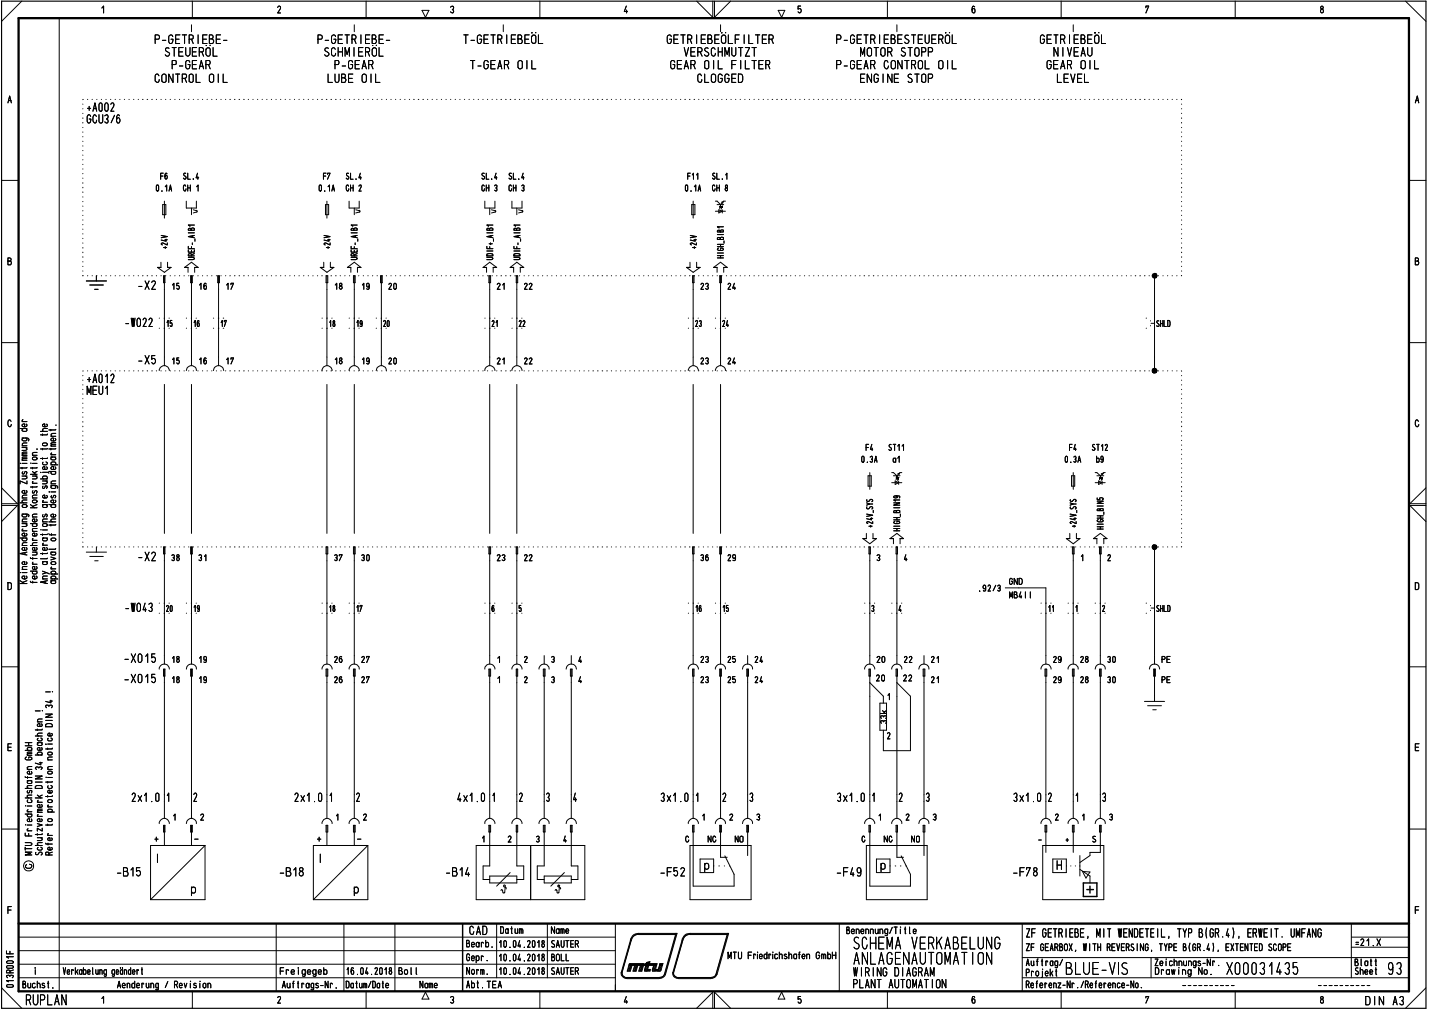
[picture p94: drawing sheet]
<svg xmlns="http://www.w3.org/2000/svg" width="420mm" height="297mm" viewBox="0 0 420 297" stroke-linecap="round" stroke-linejoin="round" font-family="sans-serif">
<defs><g id="words">
<text font-size="7.3" x="329.4" y="286.4">s</text>
<g font-size="5.3">
<text x="250.5" y="279">SO</text>
<text x="292.1" y="279">G</text>
<text x="250.7" y="283.5">ABLAG-\AUTOldT 0</text>
<text x="312.9" y="286.4">3LU1-V</text>
</g>
<g font-size="4.6">
<text x="387.5" y="4">8</text>
<text x="415.7" y="30.4">A</text>
<text x="7.5" y="295.4">RUPLAN</text>
</g>
<g font-size="2.9">
<text x="81.2" y="4">2</text>
<text x="132" y="4">3</text>
<text x="183" y="4">4</text>
<text x="228" y="5">•</text>
<text x="285.2" y="4">6</text>
<text x="336.3" y="4">7</text>
<text x="56" y="9.5">1</text>
<text x="103.8" y="9.5">1</text>
<text x="147.6" y="9.5">1</text>
<text x="156.7" y="9.5">.</text>
<text x="211.4" y="9.5">1..</text>
<text x="263.2" y="9.5">1</text>
<text x="322.1" y="9.5">.</text>
<text x="45.2" y="13">P-GETRIEBE-</text>
<text x="48.2" y="16.7">STEUERÖL</text>
<text x="93" y="13">P-GETRIEBE-</text>
<text x="95" y="16.7">SCHMIERÖL</text>
<text x="136" y="13">T-GETRIEBEÖL</text>
<text x="195.8" y="13">GETRIEBELFILTER</text>
<text x="200.9" y="16.7">VERSCHMUTZT</text>
<text x="245.4" y="13">P-OETRIEBESTEUERdL</text>
<text x="252.7" y="16.7">MOTOR</text>
<text x="264.4" y="16.7">STOPP</text>
<text x="305.4" y="13">GETRIEBEÖL</text>
<text x="309.5" y="16.7">NIVEAU</text>
<text x="50.2" y="20.4">P-GEAR</text>
<text x="98" y="20.4">P-GEAR</text>
<text x="137.9" y="20.4">T-GEAR</text>
<text x="151.9" y="20.4">OIL</text>
<text x="196.8" y="20.4">GEAR</text>
<text x="206.8" y="20.4">OIL</text>
<text x="214.7" y="20.4">FILTER</text>
<text x="245.4" y="20.4">P-LEAR</text>
<text x="259.5" y="20.4">CONTROL</text>
<text x="275.5" y="20.4">OIL</text>
<text x="307.4" y="20.4">GEAR</text>
<text x="317.4" y="20.4">OIL</text>
<text x="45.3" y="24.4">CONTROL</text>
<text x="61.2" y="24.4">OIL</text>
<text x="96.1" y="24.4">LUBE</text>
<text x="106.1" y="24.4">OIL</text>
<text x="204.7" y="24.4">CLOGGED</text>
<text x="252.5" y="24.4">ENGINE</text>
<text x="266.4" y="24.4">STOP</text>
<text x="310.4" y="24.4">LEVEL</text>
<text x="2.2" y="30.4">A</text>
<text x="25.3" y="32.9">+A002</text>
<text x="25.4" y="36.3">G0U3/6</text>
<text x="47" y="52.8">F6</text>
<text x="53.7" y="52.8">SL.4</text>
<text x="94.9" y="52.8">F7</text>
<text x="101.5" y="52.8">SL.4</text>
<text x="141.4" y="52.8">SL.4</text>
<text x="149.3" y="52.8">SL.4</text>
<text x="201.9" y="52.8">F11</text>
<text x="209.1" y="52.8">SL.1</text>
<text x="45.7" y="56.3">0.1A</text>
<text x="53.7" y="56.3">CH 1</text>
<text x="93.6" y="56.3">0.1A</text>
<text x="101.5" y="56.3">CH 2</text>
<text x="141.4" y="56.3">GH 3</text>
<text x="149.4" y="56.3">CH</text>
<text x="201.2" y="56.3">0.1A</text>
<text x="209.2" y="56.3">CH 8</text>
<text x="203" y="62.7">1</text>
<text x="2.1" y="78">B</text>
<text x="415.6" y="78">B</text>
<text x="93.6" y="79.9">~i</text>
<text x="201.3" y="79.9">~i</text>
<text x="40.3" y="85.2">-X2</text>
<text x="50.2" y="85.2">15</text>
<text x="58.2" y="85.2">16</text>
<text x="66.2" y="85.2">17</text>
<text x="98.1" y="85.2">18</text>
<text x="106" y="85.2">19</text>
<text x="114.1" y="85.2">20</text>
<text x="145.9" y="85.2">21</text>
<text x="153.9" y="85.2">22</text>
<text x="205.7" y="85.2">23</text>
<text x="213.7" y="85.2">24</text>
<text x="336.4" y="95.9">:1-SHLD</text>
<text x="36.5" y="96.1">-W022 •</text>
<text x="49.8" y="96.1">5</text>
<text x="54.5" y="96.1">•.</text>
<text x="56.7" y="96.1">18</text>
<text x="62.4" y="96.1">.</text>
<text x="64.6" y="96.1">17</text>
<text x="96.5" y="96.1">18</text>
<text x="104.5" y="96.1">19</text>
<text x="112.5" y="96.1">20</text>
<text x="144.4" y="96.1">21</text>
<text x="152.3" y="96.1">22</text>
<text x="204.2" y="96.1">23</text>
<text x="212.1" y="96.1">24</text>
<text x="40.3" y="107.1">-X5</text>
<text x="50.2" y="107.1">15</text>
<text x="58.2" y="107.1">16</text>
<text x="66.2" y="107.1">17</text>
<text x="98.1" y="107.1">18</text>
<text x="106" y="107.1">19</text>
<text x="114.1" y="107.1">20</text>
<text x="145.9" y="107.1">21</text>
<text x="153.9" y="107.1">22</text>
<text x="205.7" y="107.1">23</text>
<text x="213.7" y="107.1">24</text>
<text x="25.3" y="112.6">+A012</text>
<text x="25.5" y="116.1">MEU1</text>
<text x="1.8" y="125.6">0</text>
<text x="253" y="136">0.3A</text>
<text x="254.3" y="132.5">F4</text>
<text x="260.9" y="132.5">ST11</text>
<text x="262.2" y="136">01</text>
<text x="312.8" y="136">0.3A</text>
<text x="314.1" y="132.5">F4</text>
<text x="320.7" y="132.5">ST12</text>
<text x="322.1" y="136">b9</text>
<text x="254.1" y="149.7">„,</text>
<text x="40.3" y="164.9">-X2</text>
<text x="50.3" y="164.9">38</text>
<text x="55.9" y="165">T</text>
<text x="58.2" y="164.9">31</text>
<text x="98.1" y="164.9">37</text>
<text x="106.1" y="164.9">30</text>
<text x="145.9" y="164.9">23</text>
<text x="151.3" y="165">1</text>
<text x="153.9" y="164.9">22</text>
<text x="205.7" y="164.9">36</text>
<text x="213.7" y="164.9">29</text>
<text x="2" y="173.4">D</text>
<text x="287.5" y="173.8">.92/3</text>
<text x="415.5" y="173.4">D</text>
<text x="36.5" y="179.8">-W043</text>
<text x="49.8" y="179.8">o</text>
<text x="54.1" y="179.8">.</text>
<text x="96.6" y="179.8">1.8</text>
<text x="104.6" y="179.8">1.7</text>
<text x="204.2" y="179.8">1.6</text>
<text x="211.6" y="179.8">j15</text>
<text x="296.5" y="175.9">MB4</text>
<text x="302.4" y="175.9">1</text>
<text x="336.4" y="179.8">: 1-</text>
<text x="339.7" y="179.8">21.1)</text>
<text x="36.2" y="194.8">-X015</text>
<text x="50.2" y="194.8">18</text>
<text x="56" y="194.9">1</text>
<text x="58.2" y="194.8">19</text>
<text x="98.1" y="194.8">26</text>
<text x="106.1" y="194.8">27</text>
<text x="158.1" y="196.8">(13</text>
<text x="166.1" y="196.8">(14</text>
<text x="205.7" y="194.8">23</text>
<text x="213.7" y="194.8">25</text>
<text x="219.4" y="194.9">1</text>
<text x="221.7" y="194.8">24</text>
<text x="273.5" y="194.8">21</text>
<text x="309.4" y="194.8">29</text>
<text x="315.1" y="194.9">1</text>
<text x="317.3" y="194.8">28</text>
<text x="323" y="194.9">1</text>
<text x="325.3" y="194.8">30</text>
<text x="341.3" y="194.8">PE</text>
<text x="36.2" y="200.7">-X015</text>
<text x="50.3" y="200.7">18</text>
<text x="58.2" y="200.7">19</text>
<text x="98.1" y="200.7">26</text>
<text x="103.7" y="200.8">T</text>
<text x="106.1" y="200.7">27</text>
<text x="145.8" y="200.7">1</text>
<text x="153.9" y="200.7">2</text>
<text x="161.9" y="200.7">3</text>
<text x="169.9" y="200.7">4</text>
<text x="205.7" y="200.7">23</text>
<text x="211.3" y="200.8">T</text>
<text x="213.7" y="200.7">25</text>
<text x="219.3" y="200.8">T</text>
<text x="221.7" y="200.7">24</text>
<text x="273.5" y="200.7">21</text>
<text x="309.4" y="200.7">29</text>
<text x="317.3" y="200.7">28</text>
<text x="325.3" y="200.7">30</text>
<text x="341.3" y="200.7">PE</text>
<text x="2" y="220.7">E</text>
<text x="415.5" y="220.7">E</text>
<text x="56.6" y="235.6">2</text>
<text x="104.4" y="235.6">2</text>
<text x="134.1" y="235.6">4x1.0</text>
<text x="144.5" y="235.6">1</text>
<text x="151.5" y="235.6">I2</text>
<text x="159.6" y="235.6">I3</text>
<text x="167.5" y="235.6">I4</text>
<text x="193.9" y="235.6">3x1.0</text>
<text x="204.3" y="235.6">1</text>
<text x="211.4" y="235.6">I2</text>
<text x="219.3" y="235.6">I3</text>
<text x="245.7" y="235.6">3x1.0 11</text>
<text x="263.2" y="235.6">I2</text>
<text x="271.2" y="235.6">I3</text>
<text x="297.5" y="235.6">3x1.0</text>
<text x="307.7" y="235.6">2</text>
<text x="315.1" y="235.6">11</text>
<text x="323" y="235.6">I3</text>
<text x="34" y="257.6">-B15</text>
<text x="81.9" y="257.6">-B18</text>
<text x="130.7" y="257.6">-B14</text>
<text x="193.7" y="257.6">-F52</text>
<text x="245.5" y="257.6">-F49</text>
<text x="297.3" y="257.6">-F78</text>
<text x="2" y="268.6">F</text>
<text x="415.6" y="268.6">F</text>
<text x="137.8" y="274.7">CAD</text>
<text x="146.9" y="274.4">Datum</text>
<text x="161.9" y="274.4">Name</text>
<text x="248.6" y="274.5">Benennung/Title</text>
<text x="301.3" y="275.5">ZF GETRIEBE, MIT WENDETEIL, TYP BIGR.4), ERWEIT. UMFANG</text>
<text x="136.9" y="278.4">Bearb.</text>
<text x="146.3" y="278.5">10.04.2018</text>
<text x="161.9" y="278.5">SAUTER</text>
<text x="213.8" y="281.9">MTU Friedrichshafen GmbH</text>
<text x="301.2" y="279.5">ZF GEARBOX, WITH REVERSING, TYPE B(0R.4), EXTENTED SCOPE</text>
<text x="397.6" y="278">.21.X</text>
<text x="18.4" y="286.4">Verkabelung geändert</text>
<text x="82.2" y="286.4">Fre 1 gegeb</text>
<text x="101.5" y="286.4">16.04.2018</text>
<text x="117" y="286.4">Bol</text>
<text x="137" y="282.4">har.</text>
<text x="137" y="286.4">Norm.</text>
<text x="146.3" y="282.4">10.04.2018</text>
<text x="146.4" y="286.4">10.04.2018</text>
<text x="161.8" y="286.4">SAUTER</text>
<text x="161.9" y="282.4">BOLL</text>
<text x="250.7" y="286.9">WIRING DIAGRAM</text>
<text x="301.4" y="283.8">Auftrag/</text>
<text x="301.4" y="286.9">Projekt</text>
<text x="339.1" y="284">Zeichnungs-Nr. vn</text>
<text x="339.3" y="286.4">Drawing No.</text>
<text x="398" y="283.9">Blatt</text>
<text x="398" y="286.4">Sheet</text>
<text x="6.5" y="290.4">Buchst.</text>
<text x="34.4" y="290.4">Aenderung / Revision</text>
<text x="82.8" y="290.4">Auf trags-Nr.</text>
<text x="101.5" y="290.4">Datum/Date</text>
<text x="123.2" y="290.4">Name</text>
<text x="137" y="290.4">Abt.TEA</text>
<text x="228.5" y="293.7">A</text>
<text x="234.1" y="293.7">5</text>
<text x="250.4" y="290.4">PLANT AUTOMATION</text>
<text x="301.3" y="290.4">Referenz-Nr./Reference-No.</text>
<text x="81.2" y="294.9">2</text>
<text x="132" y="294.9">3</text>
<text x="183" y="294.9">4</text>
<text x="285.2" y="294.9">6</text>
<text x="336.3" y="294.9">7</text>
<text x="387.5" y="294.9">8</text>
<text x="401" y="295.4">DIN</text>
<text x="409.1" y="295.4">A3//</text>
</g>
<g font-size="2.4">
<text x="101.7" y="80.2">PI I</text>
<text x="209.3" y="80.2">PI I</text>
<text x="262.4" y="154">CD</text>
<text x="7.8" y="230.4">o</text>
</g>
<g font-size="1.6">
<text x="16.2" y="125.6">•</text>
<text x="6.3" y="131.2">C</text>
<text x="14.7" y="128.4">C</text>
<text x="14.8" y="129.8">CU</text>
<text x="5.6" y="137.8">-</text>
<text x="6.1" y="133.9">Ec</text>
<text x="12.3" y="137.9">Q.)</text>
<text x="9.3" y="142.3">c-</text>
<text x="11.5" y="139.5">•—•0</text>
<text x="12.2" y="143.7">cn</text>
<text x="12.1" y="149.3">017</text>
<text x="10.8" y="213.7">CU d</text>
<text x="6.7" y="220.6">.0</text>
<text x="7.8" y="222.1">E .30 0</text>
<text x="7.8" y="227.6">CU</text>
<text x="10.1" y="226.2">r&gt;</text>
<text x="7.2" y="241.6">•0</text>
<text x="10.7" y="241.6">00</text>
<text x="1.6" y="280.4">11-</text>
<text x="1.7" y="286">CC</text>
</g>
<g font-size="1.4">
<text x="210.6" y="73.7">CD</text>
<text x="6.2" y="145.1">CC (/)</text>
<text x="12.3" y="153.5">C -C</text>
<text x="5.6" y="159.1">17• .-00</text>
<text x="6.1" y="161.7">000—</text>
<text x="6.2" y="160.4">CLL</text>
<text x="6.3" y="157.6">QJ</text>
<text x="15.8" y="161.7">,</text>
<text x="6.2" y="167.5">CO</text>
<text x="10.3" y="166">_00</text>
<text x="14.7" y="167.5">L</text>
<text x="6.1" y="170.3">0000.</text>
<text x="7.8" y="233.2">(17</text>
<text x="7.2" y="236">•(..)</text>
<text x="10.8" y="236">4-</text>
<text x="7.1" y="245.5">LL,</text>
<text x="7.7" y="244.3">LN</text>
<text x="13.8" y="245.6">L</text>
<text x="7.1" y="249.9">1-•</text>
<text x="10.7" y="247.1">=0</text>
<text x="10.7" y="249.9">00</text>
</g>
</g></defs>
<g fill="none" stroke="#000" stroke-width=".29">
<path d="M6.4 .3l-5.9 6M17.4 5.3v286M29.9 2.4l.5-.6v2M56.5 .3v5M107.6 .3v5M124 3h2l-1 2.1zM158.6 .3v5M204.7 .3l4.7 4.8v-4.8M209.9 .3v4.8l4.8-4.8M228.6 3h2l-.9 2.1M235.2 1.8h-.7v.9l.6-.2a.59 .59 0 0 1 .3 .8 .59 .59 0 0 1-.7 .3l-.2-.1M260.7 .3v5"/>
<path d="M311.8 .3v5M362.9 .3v5M413 .3l6 6M.5 53h5M414 53h5M.5 100.7h5M48.3 112.9v43.8M56.3 112.9v43.8M96.1 112.9v43.8M104.1 112.9v43.8M143.9 112.9v43.8M151.8 112.9v43.8"/>
<path d="M203.7 112.9v43.8M211.7 112.9v43.8M414 100.7h5M416.8 123.8a.48 .48 0 0 0-.6-.4 .48 .48 0 0 0-.4 .6v.7l.4 .6h.4l.3-.6M.5 148.5h4.6l-4.6 4.7M.5 143.3l4.6 4.7h-4.6M419 148.5h-4.8l4.8 4.7M419 143.3l-4.8 4.7h4.8M.5 195.9h5M414 195.9h5M.5 243.6h5M7.4 247.6h1.5l.5 .2-.1 .4-.4 .2h-1.5"/>
<path d="M8 242.4h1.4M9.4 250.4h-2l1.6 .4-1.6 .4h2M414 243.6h5M5.5 275.3h175.3M5.5 279.3h175.3M81.2 271.4v19.9M101 271.4v19.9M116 271.4v19.9M145.9 271.4v15.9M160.8 271.4v15.9M180.8 271.4v19.9M246.6 271.4v19.9"/>
<path d="M300.4 271.4v19.8M397 271.4v15.9M397 278.3h17M397 275.3h17M.5 290.2l5.9 6M1.9 282.6l.4-.3h1.2l.4 .5-.3 .2h-1.4zM2 283.9l1.6-.2 .3 .4-.3 .4h-1.4l-.3-.4zM2.1 289.4l1.5-.1a.38 .38 0 0 1 .3 .4 .38 .38 0 0 1-.4 .4l-1.4-.1-.2-.3zM2.2 287.3l-.3-.4a.55 .55 0 0 1 .5-.4 .55 .55 0 0 1 .5 .4 .48 .48 0 0 1 .6-.4 .48 .48 0 0 1 .4 .5l-.3 .3M3.9 288.1h-2l.6 .4M3.9 281.1h-2l.6 .4M5.5 287.3h175.3"/>
<path d="M5.5 283.3h175.3M29.9 293.4l.5-.6v1.9M56.5 291.3v4.9M107.6 291.3v4.9M125 291.5l1 2h-2zM158.6 291.3v4.9M204.7 296.2l4.7-4.7v4.7M209.9 296.2v-4.7l4.8 4.7M260.7 291.3v4.9M300.4 287.3h113.6M300.4 281.3h113.6M311.8 291.3v4.9"/>
<path d="M338.2 281.3v6M362.9 291.3v4.9M419 290.2l-6 6"/>
<circle cx="8.4" cy="254.4" r="1.49"/>
</g>
<path d="M.5 .3h418.5v295.9h-418.5z" fill="none" stroke="#000" stroke-width=".34"/>
<path d="M5.5 5.3h408.5v286h-408.5zM5.5 271.4h408.5" fill="none" stroke="#000" stroke-width=".68"/>
<path d="M135.9 271.4v19.9" fill="none" stroke="#000" stroke-width=".42"/>
<path d="M7.4 239.2h2M8 238.5h1.4M8 236.8h1.4M8.3 237.9l-.3 .4 .3 .2M8.3 239.2l-.3 .2 .3 .6h.8l.3-.2v-.4l-.3-.2M7.6 242.4h.1" fill="none" stroke="#000" stroke-width=".29"/>
<path d="M7.4 218.2h2M8.4 218.2v.9M7.4 228.2l.1 .2h1.9M7.6 236.8h.1M7.8 222.4l-.4 .4v.2l.4 .3 1.6-.2-.2-.6-.8-.1v.4M8.1 228.2v.5M9.4 233.6l-1.3 .1-.1 .5 .4 .2M9.4 230.8l-1.3 .1-.1 .5 .4 .2M9.4 225.2h-1l-.4 .3 .3 .6M7.4 247.6h1.5l.5 .2-.1 .4-.4 .2h-1.5M8 242.4h1.4M9.4 250.4h-2l1.6 .4-1.6 .4h2" fill="none" stroke="#000" stroke-width=".29"/>
<path d="M7.4 239.2h2M8 238.5h1.4M8 236.8h1.4M8.3 237.9l-.3 .4 .3 .2M8.3 239.2l-.3 .2 .3 .6h.8l.3-.2v-.4l-.3-.2M7.6 242.4h.1" fill="none" stroke="#000" stroke-width=".29"/>
<g fill="none" stroke="#000" stroke-width=".29">
<path d="M7.4 218.2h2M8.4 218.2v.9M10.4 216.2h2M10.4 208.9h1.4M11 218.2h1.1l.3 .6-.3 .2h-.8l-.3-.2 .3-.6M11 214.2v.4M12 216.8l.4 .4-.3 .5h-.8l-.3-.4 .2-.4M12.1 219.7l.3 .4-.4 .4-1-.2v-.5l.7-.2v.9M12.4 215.4l-1.3 .2-.1 .3 .4 .3M12.4 214.2l-.1 .3h-1.9M12.4 211.2l-1.2 .1-.2 .2 .2 .6M12.4 218.2l-.2 .1"/>
<path d="M7.4 228.2l.1 .2h1.9M7.6 236.8h.1M7.8 222.4l-.4 .4v.2l.4 .3 1.6-.2-.2-.6-.8-.1v.4M8.1 228.2v.5M9.4 233.6l-1.3 .1-.1 .5 .4 .2M9.4 230.8l-1.3 .1-.1 .5 .4 .2M9.4 225.2h-1l-.4 .3 .3 .6M10.4 228h2l-2 .9h2M10.4 234.4h2M10.4 229.8h2M10.5 231.1l.3-.3h1.2l.4 .3v.5h-2zM11 238.7h1.4"/>
<path d="M11 233.6l1 .8M11.2 239.4l-.2 .2 .3 .3M11.6 224.1h.8M12 223.9v.8l-1.6-.5M12.1 236.4l.3 .5-.4 .3-1-.1v-.5l.2-.2h.5v.8M12.4 238.2h-1.2l-.2 .2 .2 .3M12.4 237.7h-1.2l-.2 .3 .4 .2M12.4 233.6l-.8 .4M10.4 248.4h2M10.5 250.4v.6a.76 .76 0 0 0 1.1-.6h.5a.43 .43 0 0 1 .3 .4 .43 .43 0 0 1-.3 .4M11 242l1.4 .4-1.4 .4M11 244.9v.5"/>
<path d="M12.4 247.6h-1.3l-.1 .5 .4 .3M12.4 244.9l-.1 .3h-1.9M12.4 243.3v.9l-1.4-.9v.9"/>
</g>
<g fill="none" stroke="#000" stroke-width=".29">
<path d="M10.4 216.2h2M10.4 208.9h1.4M11 218.2h1.1l.3 .6-.3 .2h-.8l-.3-.2 .3-.6M11 214.2v.4M12 216.8l.4 .4-.3 .5h-.8l-.3-.4 .2-.4M12.1 219.7l.3 .4-.4 .4-1-.2v-.5l.7-.2v.9M12.5 208.9h.1M12.4 215.4l-1.3 .2-.1 .3 .4 .3M12.4 214.2l-.1 .3h-1.9M12.4 211.2l-1.2 .1-.2 .2 .2 .6M12.4 218.2l-.2 .1M10.4 228h2l-2 .9h2"/>
<path d="M10.4 234.4h2M10.4 229.8h2M10.5 231.1l.3-.3h1.2l.4 .3v.5h-2zM11 238.7h1.4M11 233.6l1 .8M11.2 239.4l-.2 .2 .3 .3M11.6 224.1h.8M12 223.9v.8l-1.6-.5M12.1 236.4l.3 .5-.4 .3-1-.1v-.5l.2-.2h.5v.8M12.4 238.2h-1.2l-.2 .2 .2 .3M12.4 237.7h-1.2l-.2 .3 .4 .2M12.4 233.6l-.8 .4"/>
<path d="M10.4 248.4h2M10.5 250.4v.6a.76 .76 0 0 0 1.1-.6h.5a.43 .43 0 0 1 .3 .4 .43 .43 0 0 1-.3 .4M11 242l1.4 .4-1.4 .4M11 244.9v.5M12.4 247.6h-1.3l-.1 .5 .4 .3M12.4 244.9l-.1 .3h-1.9M12.4 243.3v.9l-1.4-.9v.9"/>
</g>
<g fill="none" stroke="#000" stroke-width=".29">
<path d="M12.5 208.9h.1M14 229.6v.4M14 233.8v.4M14 238.6h2M14 237.1h1.4M14 228.4h1.4M14.1 235.1l.3-.2 .8 .1 .2 .5-1 .3-.4-.3zM14.3 236.6h-.3l.3 .5M14.4 238.6l-.4-.3 .4-.6 .9 .2 .1 .4-.5 .3M14.9 230.8l.5 .3-.4 .5h-.7l-.3-.2 .2-.5M15.1 232.2l.3 .3-.3 .5h-.8l-.3-.3 .1-.4 .6-.1v.8M15.4 233.8l-.1 .2h-1.9"/>
<path d="M15.4 229.6v.2h-2M13.4 247.7l.1 .3h1.9M14 245.4h1.4M14 242.1v.5M14.1 240.7l.3-.2 .8 .1 .2 .5-1 .3-.4-.3zM14.1 247.7v.5M14.4 251.2l-.2-.8-.8 .1v.7h2M15.1 249l.3 .4-.5 .4-.8-.2v-.5l.6-.2v.9M15.1 246.2l.3 .4-.5 .4-.8-.2v-.5l.6-.2v.9M15.4 242.1l-.1 .3h-1.9M15.4 250.4l-1 .3"/>
</g>
<g fill="none" stroke="#000" stroke-width=".29">
<path d="M13.4 212.9l.6-.3 1 .1 .4 .3v.5h-2zM13.4 209.8h2l-2 .9h2M13.4 211.7h2M13.4 203.3h1.4M13.5 218.6h.1M13.7 207.9l-.3-.3 .2-.4h.5l.3 .3 .3-.3 .6 .1 .1 .3-.3 .3M14 219.8v.4M14 218.6h1.4M14.6 206h.8M14.9 216.8l.5 .4-.4 .5h-.7l-.3-.3 .2-.5M14.9 205.7v.8l-1.5-.4M15.1 215.5l.3 .2-.3 .5h-.8l-.3-.5 .4-.3h.3v.8"/>
<path d="M15.4 219.8v.2h-2M13.6 228.4h.1M14 226.1h1.4M14 223.3h1.4M14.1 226.7l.3-.1 .8 .1 .2 .5-1 .2-.4-.2zM14.1 221.1l.3-.1 .8 .1 .2 .5-1 .2-.4-.2zM15.4 225.2l-1.3 .2-.1 .3 .3 .4M15.4 222.4l-1.3 .2-.1 .3 .3 .4"/>
</g>
<g fill="none" stroke="#000" stroke-width=".29">
<path d="M15.5 203.3h.1M14 229.6v.4M14 233.8v.4M14 238.6h2M14 237.1h1.4M14 228.4h1.4M14.1 235.1l.3-.2 .8 .1 .2 .5-1 .3-.4-.3zM14.3 236.6h-.3l.3 .5M14.4 238.6l-.4-.3 .4-.6 .9 .2 .1 .4-.5 .3M14.9 230.8l.5 .3-.4 .5h-.7l-.3-.2 .2-.5M15.1 232.2l.3 .3-.3 .5h-.8l-.3-.3 .1-.4 .6-.1v.8M15.4 233.8l-.1 .2h-1.9"/>
<path d="M15.4 229.6v.2h-2M13.4 247.7l.1 .3h1.9M14 245.4h1.4M14 242.1v.5M14.1 240.7l.3-.2 .8 .1 .2 .5-1 .3-.4-.3zM14.1 247.7v.5M14.4 251.2l-.2-.8-.8 .1v.7h2M15.1 249l.3 .4-.5 .4-.8-.2v-.5l.6-.2v.9M15.1 246.2l.3 .4-.5 .4-.8-.2v-.5l.6-.2v.9M15.4 242.1l-.1 .3h-1.9M15.4 250.4l-1 .3"/>
</g>
<g fill="none" stroke="#000" stroke-width=".29">
<path d="M13.4 212.9l.6-.3 1 .1 .4 .3v.5h-2zM13.4 209.8h2l-2 .9h2M13.4 211.7h2M13.4 203.3h1.4M13.5 218.6h.1M13.7 207.9l-.3-.3 .2-.4h.5l.3 .3 .3-.3 .6 .1 .1 .3-.3 .3M14 219.8v.4M14 218.6h1.4M14.6 206h.8M14.9 216.8l.5 .4-.4 .5h-.7l-.3-.3 .2-.5M14.9 205.7v.8l-1.5-.4M15.1 215.5l.3 .2-.3 .5h-.8l-.3-.5 .4-.3h.3v.8"/>
<path d="M15.4 219.8v.2h-2M13.6 228.4h.1M14 226.1h1.4M14 223.3h1.4M14.1 226.7l.3-.1 .8 .1 .2 .5-1 .2-.4-.2zM14.1 221.1l.3-.1 .8 .1 .2 .5-1 .2-.4-.2zM15.4 225.2l-1.3 .2-.1 .3 .3 .4M15.4 222.4l-1.3 .2-.1 .3 .3 .4"/>
</g>
<g fill="none" stroke="#000" stroke-width=".29">
<path d="M12.5 156.9v.4M12.5 155.7h1.4M12.7 159.6l-.2 .3 .3 .3M13.9 156.9l-.1 .2h-1.9M12.5 167.8l1.9 .9M12.5 170.1h1.4M12.5 162.5v.4M12.5 160.2h1.4M13.2 170.8v.6M13.7 160.9l.2 .5-.4 .3-.9-.2-.1-.4 .2-.2h.5v.8M13.7 168.2l-1.2 .5M13.9 170.6l-2 .4 2 .4"/>
<path d="M13.9 169.2h-1.2l-.2 .5 .2 .4M13.9 164l-.1 .2h-1.9M13.9 162.5l-.1 .1h-1.9M15.5 203.3h.1M8.7 253.9a.6 .6 0 0 1 .7 .6 .6 .6 0 0 1-.6 .6h-.8l-.4-.3-.1-.5 .3-.3"/>
</g>
<g fill="none" stroke="#000" stroke-width=".29">
<path d="M11.9 126.7h2M12.5 130.4l1-.3a.42 .42 0 0 1 .4 .5 .42 .42 0 0 1-.4 .4l-.8-.1zM12.5 127.5v.4M12.5 131.7v.5M12.5 134.5v.5M13.5 135.7l.4 .4-.3 .5-.9-.1-.2-.3 .2-.4M13.7 124.6l.2 .3-.1 .3-.9 .2a.45 .45 0 0 1-.4-.6 .45 .45 0 0 1 .7-.3v.9M13.9 134.5l-.1 .2h-1.9M13.9 131.7l-.1 .2h-1.9M13.9 127.5l-.1 .3h-1.9M13.9 125.9l-1.3 .2v.6h.3M11.9 140.7h2"/>
<path d="M12.1 155.7h.1M12.5 147.6h1.4M12.5 141.3h1.4M12.5 156.9v.4M12.5 155.7h1.4M12.6 154l.9-.2a.42 .42 0 0 1 .4 .5 .42 .42 0 0 1-.4 .4l-.8-.1zM12.7 151.2l-.2 .4a.51 .51 0 0 0 .6 .1 .51 .51 0 0 0 .2-.6 .42 .42 0 0 1 .6 .2 .42 .42 0 0 1-.2 .6M12.7 147.1l-.2 .2 .3 .3M12.7 159.6l-.2 .3 .3 .3M12.8 140.7l-.3-.3 .3-.5h.8l.3 .3-.3 .5M13.5 141.3a.42 .42 0 0 1 .4 .4 .42 .42 0 0 1-.4 .5h-1M13.7 145.5l.2 .3-.2 .5h-1l-.2-.5 .7-.3v.8"/>
<path d="M13.9 156.9l-.1 .2h-1.9M12.5 167.8l1.9 .9M12.5 162.5v.4M12.5 170.1h1.4M12.5 160.2h1.4M13.2 170.8v.6M13.7 160.9l.2 .5-.4 .3-.9-.2-.1-.4 .2-.2h.5v.8M13.7 168.2l-1.2 .5M13.9 170.6l-2 .4 2 .4M13.9 169.2h-1.2l-.2 .5 .2 .4M13.9 164l-.1 .2h-1.9M13.9 162.5l-.1 .1h-1.9"/>
</g>
<g fill="none" stroke="#000" stroke-width=".29">
<path d="M5.9 125.9h2M6 136.1h.1M6.5 128.7l1.8 .1 .2 .3-.2 .4M6.5 139.9h1.4M6.5 136.1h1.4M6.5 135.2h1.4M6.5 123.9h1.4M6.7 138.6l-.2 .3 .1 .4h.4a.6 .6 0 0 1 .8-.6l-.1 .7M6.7 123.3l-.2 .2 .3 .4M6.8 128.7l-.3 .3 .3 .5h.8l.3-.2-.3-.6M6.8 125.9l-.3 .3 .3 .5h.8l.3-.2-.3-.6M7.5 139.9l.4 .3-.1 .3-1.3 .2"/>
<path d="M7.5 131.5l.4 .3-.1 .4-1.3 .1M7.7 124.6l.2 .5-.4 .3-.9-.2v-.5l.6-.2v.9M7.9 137.3l-.1 .2h-1.9M7.9 134.7h-1.2l-.2 .3 .2 .2M7.9 134.3h-1.2l-.2 .2 .4 .2M8.9 139.4h2M9.5 139.9h1.4M9.5 136.1h1.4M9.5 137.3v.5M9.5 138.5l1 .9M10.5 139.9l.4 .3-.2 .4-1.2 .1M10.9 137.3v.2h-2"/>
<path d="M10.9 138.5l-.9 .4M11.9 126.7h2M12.5 130.4l1-.3a.42 .42 0 0 1 .4 .5 .42 .42 0 0 1-.4 .4l-.8-.1zM12.5 127.5v.4M12.5 131.7v.5M12.5 134.5v.5M13.5 135.7l.4 .4-.3 .5-.9-.1-.2-.3 .2-.4M13.7 124.6l.2 .3-.1 .3-.9 .2a.45 .45 0 0 1-.4-.6 .45 .45 0 0 1 .7-.3v.9M13.9 134.5l-.1 .2h-1.9M13.9 131.7l-.1 .2h-1.9M13.9 127.5l-.1 .3h-1.9M13.9 125.9l-1.3 .2v.6h.3"/>
<path d="M5.9 147.7h2M6.5 151l1.8 .1 .2 .4-.2 .3M6.5 156h1.4M6.5 153.8h1.4M6.5 153.3h1.4M6.5 146.3h1.4M6.6 148.4l.9-.1 .3 .1 .1 .4-1 .3-.3-.2zM6.7 155.4l-.2 .3 .3 .3M6.8 151l-.3 .4 .3 .5 1-.2 .1-.3-.3-.4M7.5 153.8l.3 .2v.5l-1.3 .2M7.9 152.5l-1.3 .1 .1 .7M7.9 146.9l-1.3 .1-.1 .4 .4 .3"/>
<path d="M7.9 145.5l-1.3 .1 .1 .7M7.9 141.3v.9l-2-.9v.9M8.9 153.8h2M8.9 149.2h2M8.9 148.3l1.2 .9M9.5 147.2l.4-.3h.6l.4 .3v.2l-.2 .3h-.8zM9.5 146.3h1.4M9.5 156.1h1.4M9.5 151.9h1.4M9.5 142.9v.4M9.8 153.8l-.3 .2v.5l.3 .2 1-.2 .1-.3-.4-.4M10.6 156.7l.3 .3-.3 .5h-.9l-.1-.7 .6-.2v.9"/>
<path d="M10.6 152.5l.3 .5-.4 .3-.8-.1-.2-.5 .2-.2h.5v.8M10.9 159.4l-1.3 .2-.1 .5 .4 .2M10.9 155.3l-1.3 .1 .1 .7M10.9 151l-1.3 .2 .1 .7M10.9 145.5l-1.3 .1 .1 .7M10.9 142.9v.2h-2M10.9 148.3l-1.3 .5M11.9 140.7h2M12.1 155.7h.1M12.5 147.6h1.4M12.5 141.3h1.4M12.6 154l.9-.2a.42 .42 0 0 1 .4 .5 .42 .42 0 0 1-.4 .4l-.8-.1z"/>
<path d="M12.7 151.2l-.2 .4a.51 .51 0 0 0 .6 .1 .51 .51 0 0 0 .2-.6 .42 .42 0 0 1 .6 .2 .42 .42 0 0 1-.2 .6M12.7 147.1l-.2 .2 .3 .3M12.8 140.7l-.3-.3 .3-.5h.8l.3 .3-.3 .5M13.5 141.3a.42 .42 0 0 1 .4 .4 .42 .42 0 0 1-.4 .5h-1M13.7 145.5l.2 .3-.2 .5h-1l-.2-.5 .7-.3v.8M5.9 171.4h2M5.9 170.6l1.3 .8M6 168.2h.1M6.5 168.2h1.4M7.3 162.4v.6M7.7 165.1l.2 .4-.4 .4-.9-.2v-.5l.6-.2v.9M7.9 162.2l-2 .4 2 .5"/>
<path d="M7.9 170.6l-1.3 .5M8.9 170.8l.2 .3h1.8M8.9 163.8l.1 .3h1.9M8.9 167.8h2M8.9 160.3h2M9.5 165.8h1.4M9.6 163.8v.5M9.6 170.8v.5M9.7 165.2l-.2 .4 .3 .2M9.8 167.8l-.3 .2v.5l.3 .2 1-.2 .1-.4-.4-.3M10.5 162.2l.4 .4-.2 .4-1.2 .1M10.6 166.5l.3 .5-.4 .3-.8-.1-.2-.5 .2-.2h.5v.8"/>
</g>
<g fill="none" stroke="#000" stroke-width=".29">
<path d="M8.9 139.4h2M9.1 136.1h.1M9.5 133.8h1.4M9.5 137.3v.5M9.5 139.9h1.4M9.5 138.5l1 .9M9.5 136.1h1.4M9.7 134.4h1l.2 .5-1 .2-.4-.2zM10.5 139.9l.4 .3-.2 .4-1.2 .1M10.9 132.9l-1.3 .2 .1 .7M10.9 132h.1M10.9 137.3v.2h-2"/>
<path d="M10.9 138.5l-.9 .4M8.9 153.8h2M8.9 149.2h2M8.9 148.3l1.2 .9M9.5 147.2l.4-.3h.6l.4 .3v.2l-.2 .3h-.8zM9.5 156.1h1.4M9.5 151.9h1.4M9.5 146.3h1.4M9.5 142.9v.4M9.8 153.8l-.3 .2v.5l.3 .2 1-.2 .1-.3-.4-.4M10.6 156.7l.3 .3-.3 .5h-.9l-.1-.7 .6-.2v.9M10.6 152.5l.3 .5-.4 .3-.8-.1-.2-.5 .2-.2h.5v.8"/>
<path d="M10.9 159.4l-1.3 .2-.1 .5 .4 .2M10.9 155.3l-1.3 .1 .1 .7M10.9 151l-1.3 .2 .1 .7M10.9 145.5l-1.3 .1 .1 .7M10.9 142.9v.2h-2M10.9 148.3l-1.3 .5M8.9 170.8l.2 .3h1.8M8.9 163.8l.1 .3h1.9M8.9 167.8h2M8.9 160.3h2M9.5 165.8h1.4M9.6 163.8v.5"/>
<path d="M9.6 170.8v.5M9.7 165.2l-.2 .4 .3 .2M9.8 167.8l-.3 .2v.5l.3 .2 1-.2 .1-.4-.4-.3M10.5 162.2l.4 .4-.2 .4-1.2 .1M10.6 166.5l.3 .5-.4 .3-.8-.1-.2-.5 .2-.2h.5v.8"/>
</g>
<g fill="none" stroke="#000" stroke-width=".29">
<path d="M277.9 9.7h.1M315.3 7.3v2M24.3 30.6h.1M24.3 31.9v.1M24.3 33.3v.1M24.3 34.6v.2M24.3 36v.2M24.3 37.4v.1M24.3 38.8v.1M24.4 29.2l-.1 .1M25.7 29.2h.1M27.1 29.2h.1"/>
<path d="M28.4 29.2h.1M29.8 29.2h.1M31.1 29.2h.1M32.5 29.2h.1M33.8 29.2h.1M35.2 29.2h.1M36.5 29.2h.1M37.9 29.2h.1M39.2 29.2h.1M40.6 29.2h.1M41.9 29.2h.1M43.2 29.2h.2"/>
<path d="M44.6 29.2h.1M45.9 29.2h.1M47.3 29.2h.1M48.6 29.2h.1M50 29.2h.1M51.3 29.2h.1M52.7 29.2h.1M54.1 29.2h.1M55.4 29.2h.1M56.8 29.2h.1M58.1 29.2h.1M59.5 29.2h.1"/>
<path d="M60.8 29.2h.1M62.2 29.2h.1M63.5 29.2h.1M64.9 29.2h.1M66.3 29.2h.1M67.5 29.2h.2M68.9 29.2h.1M70.2 29.2h.2M71.6 29.2h.2M72.9 29.2h.1M74.3 29.2h.1M75.6 29.2h.1"/>
<path d="M77 29.2h.1M78.4 29.2h.1M79.7 29.2h.1M81.1 29.2h.1M82.4 29.2h.1M83.8 29.2h.1M85.1 29.2h.1M86.5 29.2h.1M87.8 29.2h.1M89.2 29.2h.1M90.6 29.2h.1M91.9 29.2h.1"/>
<path d="M93.3 29.2h.1M94.5 29.2h.2M95.9 29.2h.2M97.2 29.2h.2M98.6 29.2h.2M99.9 29.2h.1M101.3 29.2h.1M102.7 29.2h.1M104 29.2h.1M105.4 29.2h.1M106.7 29.2h.1M108.1 29.2h.1"/>
<path d="M109.4 29.2h.1M110.8 29.2h.1M112.1 29.2h.1M113.5 29.2h.1M114.9 29.2h.1M116.2 29.2h.1M117.6 29.2h.1M118.9 29.2h.1M120.3 29.2h.1M121.5 29.2h.2M122.9 29.2h.2M124.2 29.2h.2"/>
<path d="M125.6 29.2h.1M127 29.2h.1M128.3 29.2h.1M129.7 29.2h.1M131 29.2h.1M132.4 29.2h.1M133.7 29.2h.1M135.1 29.2h.1M136.4 29.2h.1M137.8 29.2h.1M139.1 29.2h.1M140.5 29.2h.1"/>
<path d="M141.9 29.2h.1M143.2 29.2h.1M144.6 29.2h.1M145.9 29.2h.1M147.2 29.2h.2M148.5 29.2h.2M149.9 29.2h.2M151.3 29.2h.1M152.6 29.2h.1M154 29.2h.1M155.3 29.2h.1M156.7 29.2h.1"/>
<path d="M158 29.2h.1M159.4 29.2h.1M160.7 29.2h.1M162.1 29.2h.1M163.4 29.2h.1M164.8 29.2h.1M166.2 29.2h.1M167.5 29.2h.1M168.9 29.2h.1M170.2 29.2h.1M171.6 29.2h.1M172.9 29.2h.1"/>
<path d="M174.2 29.2h.2M175.6 29.2h.1M176.9 29.2h.2M178.3 29.2h.1M179.6 29.2h.1M181 29.2h.1M182.3 29.2h.1M183.7 29.2h.1M185 29.2h.1M186.4 29.2h.1M187.7 29.2h.1M189.1 29.2h.1"/>
<path d="M190.5 29.2h.1M191.8 29.2h.1M193.2 29.2h.1M194.5 29.2h.1M195.9 29.2h.1M197.2 29.2h.1M198.6 29.2h.1M199.9 29.2h.1M201.2 29.2h.2M202.6 29.2h.1M203.9 29.2h.2M205.3 29.2h.1"/>
<path d="M206.6 29.2h.1M208 29.2h.1M209.3 29.2h.1M210.7 29.2h.1M212 29.2h.1M213.4 29.2h.1M214.8 29.2h.1M216.1 29.2h.1M217.5 29.2h.1M218.8 29.2h.1M220.2 29.2h.1M221.5 29.2h.1"/>
<path d="M222.9 29.2h.1M224.2 29.2h.1M225.6 29.2h.1M226.9 29.2h.1M228.2 29.2h.2M229.6 29.2h.1M230.9 29.2h.2M232.3 29.2h.1M233.6 29.2h.1M235 29.2h.1M236.3 29.2h.1M237.7 29.2h.1"/>
<path d="M239.1 29.2h.1M240.4 29.2h.1M241.8 29.2h.1M243.1 29.2h.1M244.5 29.2h.1M245.8 29.2h.1M247.2 29.2h.1M248.5 29.2h.1M249.9 29.2h.1M251.2 29.2h.1M252.6 29.2h.1M253.9 29.2h.1"/>
<path d="M255.2 29.2h.2M256.6 29.2h.2M257.9 29.2h.1M259.3 29.2h.1M260.6 29.2h.1M262 29.2h.1M263.4 29.2h.1M264.7 29.2h.1M266.1 29.2h.1M267.4 29.2h.1M268.8 29.2h.1M270.1 29.2h.1"/>
<path d="M271.5 29.2h.1M272.8 29.2h.1M274.2 29.2h.1M275.5 29.2h.1M276.9 29.2h.1M278.3 29.2h.1M279.6 29.2h.1M280.9 29.2h.2M282.2 29.2h.2M283.6 29.2h.2M284.9 29.2h.1M286.3 29.2h.1"/>
<path d="M287.7 29.2h.1M289 29.2h.1M290.4 29.2h.1M291.7 29.2h.1M293.1 29.2h.1M294.4 29.2h.1M295.8 29.2h.1M297.1 29.2h.1M298.5 29.2h.1M299.8 29.2h.1M301.2 29.2h.1M302.6 29.2h.1"/>
<path d="M303.9 29.2h.1M305.3 29.2h.1M306.5 29.2h.2M307.9 29.2h.2M309.2 29.2h.2M310.6 29.2h.2M312 29.2h.1M313.3 29.2h.1M314.7 29.2h.1M316 29.2h.1M317.4 29.2h.1M318.7 29.2h.1"/>
<path d="M320.1 29.2h.1M321.4 29.2h.1M322.8 29.2h.1M324.1 29.2h.1M325.5 29.2h.1M326.9 29.2h.1M328.2 29.2h.1M329.6 29.2h.1M330.9 29.2h.1M332.3 29.2h.1M333.5 29.2h.2M334.9 29.2h.2"/>
<path d="M336.3 29.2h.1M337.6 29.2h.1M339 29.2h.1M340.3 29.2h.1M341.7 29.2h.1M343 29.2h.1M344.4 29.2h.1M345.7 29.2h.1M347.1 29.2l.1 .1M347.2 30.6h.1M347.2 31.9v.1M347.2 33.3v.1"/>
<path d="M347.2 34.6v.2M347.2 36v.2M347.2 37.4v.1M347.2 38.8v.1M24.3 40.1v.1M24.3 41.5v.1M24.3 42.8v.1M24.3 44.2v.1M24.3 45.6h.1M24.3 46.9v.1M24.3 48.3h.1M24.3 49.6v.1"/>
<path d="M24.3 51v.1M24.3 52.3v.1M24.3 53.7v.1M24.3 55v.2M24.3 56.4v.2M24.3 57.8v.1M24.3 59.2v.1M48.3 59.1v5M54.7 59.1v2h3v-2M96.1 59.1v5M102.6 59.1v2h2.9v-2M142.5 59.1v2h2.9v-2"/>
<path d="M150.4 59.1v2h3v-2M203.7 59.1v5M210.2 59.1h.5l1 1 .9-1h.5M212 59.4l.5-.1-.2 .5M347.2 40.1v.1M347.2 41.5v.1M347.2 42.8v.1M347.2 44.2v.1M347.2 45.6h.1M347.2 46.9v.1M347.2 48.3h.1M347.2 49.6v.1"/>
<path d="M347.2 51v.1M347.2 52.3v.1M347.2 53.7v.1M347.2 55v.2M347.2 56.4v.2M347.2 57.8v.1M347.2 59.2v.1M24.3 60.5v.1M24.3 61.9v.1M24.3 63.2v.1M24.3 64.6v.1M24.3 66h.1"/>
<path d="M24.3 67.3v.1M24.3 68.7h.1M24.3 70v.1M24.3 71.4v.1M24.3 72.7v.2M24.3 74.1v.2M24.3 75.4v.2M24.3 76.9v.1M24.3 78.2v.1M24.3 79.6v.1M47.3 77v1.6h-1l2 1.4 1.9-1.4h-1v-1.6M47.8 60.1h.9v3h-.9z"/>
<path d="M56.3 61.1v2M56.8 61.6l.9 .3M57.7 61.8a.25 .25 0 0 1 .3 .3 .25 .25 0 0 1-.3 .2l-.9 .3M95.6 60.1h1v3h-1zM97.1 78.6h1l-2 1.4M102.1 78.6l2-1.6 1.9 1.6h-1M104.1 61.1v2M104.5 61.6l1 .3M105.5 61.8a.25 .25 0 0 1 .3 .3 .25 .25 0 0 1-.3 .2l-1 .3M143.9 61.1v2M144.4 61.6l1 .3M145.4 61.8a.25 .25 0 0 1 .3 .3 .25 .25 0 0 1-.3 .2l-1 .3"/>
<path d="M151.8 61.1v2M152.4 61.6l1 .3M153.4 61.8a.25 .25 0 0 1 .2 .3 .25 .25 0 0 1-.2 .2l-1 .3M204.7 78.6h1l-2 1.4M209.7 78.6l2-1.6 2 1.6h-1.1M210.2 62.1h2.9M210.7 60.1h1.9M211.2 61.6l1 .5-1 .5zM211.7 60.5v.3h-.2zM211.7 60.5l-.2 .8M212.2 61.6v1M212.2 60.6l-.3 .9"/>
<path d="M212.2 60.6l-.2 .4zM347.2 60.5v.1M347.2 61.9v.1M347.2 63.2v.1M347.2 64.6v.1M347.2 66h.1M347.2 67.3v.1M347.2 68.7h.1M347.2 70v.1M347.2 71.4v.1M347.2 72.7v.2M347.2 74.1v.2"/>
<path d="M347.2 75.4v.2M347.2 76.9v.1M347.2 78.2v.1M347.2 79.6v.1M24.3 80.9l.1 .1M25.4 82.5h5.9M25.7 81h.1M26.4 83.7h4M27.1 81h.1M27.8 85h1M28.3 81v1.5M28.4 81h.1"/>
<path d="M29.8 81h.1M31.1 81h.1M32.5 81h.1M33.8 81h.1M35.2 81h.1M36.5 81h.1M37.9 81h.1M39.2 81h.1M40.6 81h.1M41.9 81h.1M43.2 81h.2M44.6 81h.1"/>
<path d="M45.9 81h.1M47.3 81h.1M48 81h.5v2.1h-.5zM48.2 93.5v2.9M48.3 81v4M48.6 81h.1M50 81h.1M51.3 81h.1M52.7 81h.1M54.1 81h.1M54.7 93.5h.1M55.2 80v-1.4h-1l2.1-1.6 1.9 1.6h-1v1.4"/>
<path d="M55.4 81h.1M56 81h.5v2.1h-.5zM56.3 81v4M56.8 81h.1M58.1 81h.1M59.5 81h.1M60.8 81h.1M62.2 81h.1M62.7 93.5h.1M63.5 81h.1M64 81h.5v2.1h-.5zM64.2 81v4"/>
<path d="M64.9 81h.1M66.3 81h.1M67.5 81h.2M68.9 81h.1M70.2 81h.2M71.6 81h.2M72.9 81h.1M74.3 81h.1M75.6 81h.1M77 81h.1M78.4 81h.1M79.7 81h.1"/>
<path d="M81.1 81h.1M82.4 81h.1M83.8 81h.1M85.1 81h.1M86.5 81h.1M87.8 81h.1M89.2 81h.1M90.6 81h.1M91.9 81h.1M93.3 81h.1M94.5 81h.2M94.6 96.4h.1"/>
<path d="M94.6 93.5h.1M95.8 81h.5v2.1h-.5zM96.1 81v4M97.2 81h.2M98.6 81h.2M99.9 81h.1M101.3 81h.1M102.6 96.4h.1M102.6 93.5h.1M102.7 81h.1M103.8 81h.6v2.1h-.6zM104.1 81v4"/>
<path d="M105.4 81h.1M106.7 81h.1M108.1 81h.1M109.4 81h.1M110.5 96.4h.1M110.5 93.5h.1M110.8 81h.1M111.8 81h.5v2.1h-.5zM112.1 81v4M113.5 81h.1M114.9 81h.1M116.2 81h.1"/>
<path d="M117.6 81h.1M118.9 81h.1M120.3 81h.1M121.5 81h.2M122.9 81h.2M124.2 81h.2M125.6 81h.1M127 81h.1M128.3 81h.1M129.7 81h.1M131 81h.1M132.4 81h.1"/>
<path d="M133.7 81h.1M135.1 81h.1M136.4 81h.1M137.8 81h.1M139.1 81h.1M140.5 81h.1M141.9 81h.1M142.5 96.4h.1M142.5 93.5h.1M143 80v-1.4h-1.1l2-1.6 2 1.6h-1v1.4M143.2 81h.1M143.6 81h.5v2.1h-.5z"/>
<path d="M143.9 81v4M144.6 81h.1M145.9 81h.1M147.2 81h.2M148.5 81h.2M149.9 81h.2M150.4 96.4h.1M150.4 93.5h.1M150.9 80v-1.4h-1l1.9-1.6 2.1 1.6h-1v1.4M151.3 81h.1M151.7 81h.4v2.1h-.4zM151.8 81v4"/>
<path d="M152.6 81h.1M154 81h.1M155.3 81h.1M156.7 81h.1M158 81h.1M159.4 81h.1M160.7 81h.1M162.1 81h.1M163.4 81h.1M164.8 81h.1M166.2 81h.1M167.5 81h.1"/>
<path d="M168.9 81h.1M170.2 81h.1M171.6 81h.1M172.9 81h.1M174.2 81h.2M175.6 81h.1M176.9 81h.2M178.3 81h.1M179.6 81h.1M181 81h.1M182.3 81h.1M183.7 81h.1"/>
<path d="M185 81h.1M186.4 81h.1M187.7 81h.1M189.1 81h.1M190.5 81h.1M191.8 81h.1M193.2 81h.1M194.5 81h.1M195.9 81h.1M197.2 81h.1M198.6 81h.1M199.9 81h.1"/>
<path d="M201.2 81h.2M202.2 96.4h.1M202.2 93.5h.1M202.6 81h.1M203.7 81v4M203.9 81v2.1h-.4v-2.1h.6M205.3 81h.1M206.6 81h.1M208 81h.1M209.3 81h.1M210.2 96.4h.1M210.2 93.5h.1"/>
<path d="M210.7 81h.1M211.5 81h.5v2.1h-.5zM211.7 81v4M212 81h.1M213.4 81h.1M214.8 81h.1M216.1 81h.1M217.5 81h.1M218.8 81h.1M220.2 81h.1M221.5 81h.1M222.9 81h.1"/>
<path d="M224.2 81h.1M225.6 81h.1M226.9 81h.1M228.2 81h.2M229.6 81h.1M230.9 81h.2M232.3 81h.1M233.6 81h.1M235 81h.1M236.3 81h.1M237.7 81h.1M239.1 81h.1"/>
<path d="M240.4 81h.1M241.8 81h.1M243.1 81h.1M244.5 81h.1M245.8 81h.1M247.2 81h.1M248.5 81h.1M249.9 81h.1M251.2 81h.1M252.6 81h.1M253.9 81h.1M255.2 81h.2"/>
<path d="M256.6 81h.2M257.9 81h.1M259.3 81h.1M260.6 81h.1M262 81h.1M263.4 81h.1M264.7 81h.1M266.1 81h.1M267.4 81h.1M268.8 81h.1M270.1 81h.1M271.5 81h.1"/>
<path d="M272.8 81h.1M274.2 81h.1M275.5 81h.1M276.9 81h.1M278.3 81h.1M279.6 81h.1M280.9 81h.2M282.2 81h.2M283.6 81h.2M284.9 81h.1M286.3 81h.1M287.7 81h.1"/>
<path d="M289 81h.1M290.4 81h.1M291.7 81h.1M293.1 81h.1M294.4 81h.1M295.8 81h.1M297.1 81h.1M298.5 81h.1M299.8 81h.1M301.2 81h.1M302.6 81h.1M303.9 81h.1"/>
<path d="M305.3 81h.1M306.5 81h.2M307.9 81h.2M309.2 81h.2M310.6 81h.2M312 81h.1M313.3 81h.1M314.7 81h.1M316 81h.1M317.4 81h.1M318.7 81h.1M320.1 81h.1"/>
<path d="M321.4 81h.1M322.8 81h.1M324.1 81h.1M325.5 81h.1M326.9 81h.1M328.2 81h.1M329.6 81h.1M330.9 81h.1M332.3 81h.1M333.5 81h.2M334.9 81h.2M336.3 81h.1"/>
<path d="M337.6 81h.1M339 81h.1M339.2 81v4M340.3 81h.1M341.7 81h.1M343 81h.1M344.4 81h.1M345.7 81h.1M347.2 80.9l-.1 .1M24.3 110.3v.1M24.3 111.7v.1M24.3 113v.1"/>
<path d="M24.3 114.4v.1M24.3 115.7v.1M24.3 117.1v.1M24.3 118.4v.1M24.3 119.8v.1M24.4 109l-.1 .1M25.7 109h.1M27.1 109h.1M28.4 109h.1M29.8 109h.1M31.1 109h.1M32.5 109h.1"/>
<path d="M33.8 109h.1M35.2 109h.1M36.5 109h.1M37.9 109h.1M39.2 109h.1M40.6 109h.1M41.9 109h.1M43.2 109h.2M44.6 109h.1M45.9 109h.1M46.8 108.9a1.48 1.48 0 0 1 1.5-1.5 1.48 1.48 0 0 1 1.4 1.5M47.3 109h.1"/>
<path d="M48.3 104.9v2.5M48.6 109h.1M50 109h.1M51.3 109h.1M52.7 109h.1M54.1 109h.1M54.7 108.9a1.48 1.48 0 0 1 1.5-1.5 1.48 1.48 0 0 1 1.5 1.5M55.4 109h.1M56.3 104.9v2.5M56.8 109h.1M58.1 109h.1M59.5 109h.1"/>
<path d="M60.8 109h.1M62.2 109h.1M62.7 108.9a1.52 1.52 0 0 1 1.5-1.5 1.52 1.52 0 0 1 1.5 1.5M63.5 109h.1M64.2 104.9v2.5M64.9 109h.1M66.3 109h.1M67.5 109h.2M68.9 109h.1M70.2 109h.2M71.6 109h.2M72.9 109h.1"/>
<path d="M74.3 109h.1M75.6 109h.1M77 109h.1M78.4 109h.1M79.7 109h.1M81.1 109h.1M82.4 109h.1M83.8 109h.1M85.1 109h.1M86.5 109h.1M87.8 109h.1M89.2 109h.1"/>
<path d="M90.6 109h.1M91.9 109h.1M93.3 109h.1M94.5 109h.2M94.6 108.9a1.48 1.48 0 0 1 1.5-1.5 1.48 1.48 0 0 1 1.5 1.5M95.9 109h.2M96.1 104.9v2.5M97.2 109h.2M98.6 109h.2M99.9 109h.1M101.3 109h.1M102.6 108.9a1.48 1.48 0 0 1 1.5-1.5 1.48 1.48 0 0 1 1.4 1.5"/>
<path d="M102.7 109h.1M104 109h.1M104.1 104.9v2.5M105.4 109h.1M106.7 109h.1M108.1 109h.1M109.4 109h.1M110.5 108.9a1.48 1.48 0 0 1 1.5-1.5 1.48 1.48 0 0 1 1.5 1.5M110.8 109h.1M112.1 104.9v2.5M112.1 109h.1M113.5 109h.1"/>
<path d="M114.9 109h.1M116.2 109h.1M117.6 109h.1M118.9 109h.1M120.3 109h.1M121.5 109h.2M122.9 109h.2M124.2 109h.2M125.6 109h.1M127 109h.1M128.3 109h.1M129.7 109h.1"/>
<path d="M131 109h.1M132.4 109h.1M133.7 109h.1M135.1 109h.1M136.4 109h.1M137.8 109h.1M139.1 109h.1M140.5 109h.1M141.9 109h.1M142.5 108.9a1.48 1.48 0 0 1 1.4-1.5 1.48 1.48 0 0 1 1.5 1.5M143.2 109h.1M143.9 104.9v2.5"/>
<path d="M144.6 109h.1M145.9 109h.1M147.2 109h.2M148.5 109h.2M149.9 109h.2M150.4 108.9a1.48 1.48 0 0 1 1.5-1.5 1.48 1.48 0 0 1 1.5 1.5M151.3 109h.1M151.8 104.9v2.5M152.6 109h.1M154 109h.1M155.3 109h.1M156.7 109h.1"/>
<path d="M158 109h.1M159.4 109h.1M160.7 109h.1M162.1 109h.1M163.4 109h.1M164.8 109h.1M166.2 109h.1M167.5 109h.1M168.9 109h.1M170.2 109h.1M171.6 109h.1M172.9 109h.1"/>
<path d="M174.2 109h.2M175.6 109h.1M176.9 109h.2M178.3 109h.1M179.6 109h.1M181 109h.1M182.3 109h.1M183.7 109h.1M185 109h.1M186.4 109h.1M187.7 109h.1M189.1 109h.1"/>
<path d="M190.5 109h.1M191.8 109h.1M193.2 109h.1M194.5 109h.1M195.9 109h.1M197.2 109h.1M198.6 109h.1M199.9 109h.1M201.2 109h.2M202.2 108.9a1.48 1.48 0 0 1 1.5-1.5 1.48 1.48 0 0 1 1.5 1.5M202.6 109h.1M203.7 104.9v2.5"/>
<path d="M203.9 109h.2M205.3 109h.1M206.6 109h.1M208 109h.1M209.3 109h.1M210.2 108.9a1.48 1.48 0 0 1 1.5-1.5 1.48 1.48 0 0 1 1.4 1.5M210.7 109h.1M211.7 104.9v2.5M212 109h.1M213.4 109h.1M214.8 109h.1M216.1 109h.1"/>
<path d="M217.5 109h.1M218.8 109h.1M220.2 109h.1M221.5 109h.1M222.9 109h.1M224.2 109h.1M225.6 109h.1M226.9 109h.1M228.2 109h.2M229.6 109h.1M230.9 109h.2M232.3 109h.1"/>
<path d="M233.6 109h.1M235 109h.1M236.3 109h.1M237.7 109h.1M239.1 109h.1M240.4 109h.1M241.8 109h.1M243.1 109h.1M244.5 109h.1M245.8 109h.1M247.2 109h.1M248.5 109h.1"/>
<path d="M249.9 109h.1M251.2 109h.1M252.6 109h.1M253.9 109h.1M255.2 109h.2M256.6 109h.2M257.9 109h.1M259.3 109h.1M260.6 109h.1M262 109h.1M263.4 109h.1M264.7 109h.1"/>
<path d="M266.1 109h.1M267.4 109h.1M268.8 109h.1M270.1 109h.1M271.5 109h.1M272.8 109h.1M274.2 109h.1M275.5 109h.1M276.9 109h.1M278.3 109h.1M279.6 109h.1M280.9 109h.2"/>
<path d="M282.2 109h.2M283.6 109h.2M284.9 109h.1M286.3 109h.1M287.7 109h.1M289 109h.1M290.4 109h.1M291.7 109h.1M293.1 109h.1M294.4 109h.1M295.8 109h.1M297.1 109h.1"/>
<path d="M298.5 109h.1M299.8 109h.1M301.2 109h.1M302.6 109h.1M303.9 109h.1M305.3 109h.1M306.5 109h.2M307.9 109h.2M309.2 109h.2M310.6 109h.2M312 109h.1M313.3 109h.1"/>
<path d="M314.7 109h.1M316 109h.1M317.4 109h.1M318.7 109h.1M320.1 109h.1M321.4 109h.1M322.8 109h.1M324.1 109h.1M325.5 109h.1M326.9 109h.1M328.2 109h.1M329.6 109h.1"/>
<path d="M330.9 109h.1M332.3 109h.1M333.5 109h.2M334.9 109h.2M336.3 109h.1M337.6 109h.1M339 109h.1M339.2 104.9v4.1M340.3 109h.1M341.7 109h.1M343 109h.1M344.4 109h.1"/>
<path d="M345.7 109h.1M347.1 109l.1 .1M347.2 110.3v.1M347.2 111.7v.1M347.2 113v.1M347.2 114.4v.1M347.2 115.7v.1M347.2 117.1v.1M347.2 118.4v.1M347.2 119.8v.1M9.1 136.1h.1M9.5 133.8h1.4"/>
<path d="M9.7 134.4h1l.2 .5-1 .2-.4-.2zM10.9 132.9l-1.3 .2 .1 .7M10.9 132h.1M14.4 138.5h2M14.9 134.3h1.1l.4 .6-.4 .2h-.7l-.4-.2 .4-.6M14.9 126.2v.4M14.9 131.7v.5M14.9 136.6h2.1M14.9 133.6h1.5M14.9 131.1h1.5M15.2 133.1l-.3 .2 .4 .3M15.3 138.5l-.4 .4 .4 .5 .9-.1 .2-.4-.4-.4"/>
<path d="M15.4 136.6a.42 .42 0 0 1-.5-.5 .42 .42 0 0 1 .5-.4l1 .3v.3l-.4 .3M16.1 137.2l.3 .2-.3 .5h-.9l-.3-.5 .8-.3v.8M16.4 131.7l-.1 .2h-1.9M16.4 130.6h-1.2l-.3 .2 .3 .3M16.4 130h-1l-.5 .3 .5 .3M16.4 126.2l-.1 .1h-1.9M16.4 134.3l-.2 .1M24.3 121.2h.1M24.3 122.5v.1M24.3 123.9v.1M24.3 125.2v.2M24.3 126.7h.1"/>
<path d="M24.3 128v.1M24.3 129.4v.1M24.3 130.7v.1M24.3 132.1v.1M24.3 133.4v.1M24.3 134.8v.1M24.3 136.1v.1M24.3 137.5v.1M24.3 138.9h.1M255.1 139.8h.9v3h-.9zM255.6 138.9v4.9M262 138.9h.5l1 .9 1-.9h.5"/>
<path d="M262.5 139.8h2M263.8 139.2l.5-.2-.2 .5M314.8 139.8h1v3h-1zM315.3 138.9v4.9M321.8 138.9h.5l1 .9 1-.9h.4M322.3 139.8h2M323.6 139.2l.5-.2-.2 .5M347.2 121.2h.1M347.2 122.5v.1M347.2 123.9v.1M347.2 125.2v.2M347.2 126.7h.1"/>
<path d="M347.2 128v.1M347.2 129.4v.1M347.2 130.7v.1M347.2 132.1v.1M347.2 133.4v.1M347.2 134.8v.1M347.2 136.1v.1M347.2 137.5v.1M347.2 138.9h.1M14.4 156.8l.2 .3h1.8M14.4 144.5h.1M14.9 142.7h1.8l.3 .4-.2 .3"/>
<path d="M14.9 154.1v.4M14.9 144.5h1.5M14.9 142.2h1.5M15 158.2l1-.1 .4 .2v.3l-.4 .3h-.6l-.4-.2zM15.1 156.8v.5M15.2 145.6l-.3 .4 .6 .3 .3-.8h.4l.2 .4-.3 .4M15.3 142.7l-.4 .3 .4 .5 1-.2 .1-.3-.4-.3M16.1 151.1l.3 .3-.3 .5h-.9l-.3-.3 .1-.4 .7-.2v.9M16.1 147l.3 .4-.4 .3-1-.1-.1-.4 .8-.3v.8M16.4 154.1l-.1 .2h-1.9M16.4 141.3l-1.3 .2 .1 .7M24.3 140.2v.1"/>
<path d="M24.3 141.6h.1M24.3 142.9v.2M24.3 144.3v.1M24.3 145.7v.1M24.3 147.1v.1M24.3 148.4v.1M24.3 149.8v.1M24.3 151.1v.1M24.3 152.5v.1M24.3 153.8v.1M24.3 155.2v.1M24.3 156.5v.1"/>
<path d="M24.3 157.9v.1M24.3 159.3h.1M254.6 156.7v1.5h-1.1l2.1 1.6 1.9-1.6h-1v-1.5M262 141.8h3M262.5 159.8v-1.6h-1l2-1.5 2 1.5h-1v1.6M263 141.3l1 .5-1 .5zM263.5 140.1v.4h-.1zM263.5 140.1l-.2 .9M264 141.3v1M264 140.3l-.3 .8M264 140.3l-.1 .4-.1-.1zM264 140.3l-.1 .3"/>
<path d="M314.3 156.7v1.5h-1l2 1.6 2-1.6h-1v-1.5M321.8 141.8h2.9M322.3 159.8v-1.6h-1l2-1.5 1.9 1.5h-.9v1.6M322.8 141.3l1 .5-1 .5zM323.4 140.1l-.4 .9M323.4 140.1l-.1 .4h-.2zM323.4 140.1l-.2 .4M323.8 140.3v.4l-.2-.1zM323.8 141.3v1M323.8 140.3l-.2 .8M323.8 140.3l-.2 .3M347.2 140.2v.1"/>
<path d="M347.2 141.6h.1M347.2 142.9v.2M347.2 144.3v.1M347.2 145.7v.1M347.2 147.1v.1M347.2 148.4v.1M347.2 149.8v.1M347.2 151.1v.1M347.2 152.5v.1M347.2 153.8v.1M347.2 155.2v.1M347.2 156.5v.1"/>
<path d="M347.2 157.9v.1M347.2 159.3h.1M14.9 170.6h1.1l.4 .3-.1 .4-.3 .1-1-.1-.1-.4 .4-.3M14.9 163.7l1.5 .4-1.5 .4M14.9 162.2l1.3 .1 .1 .6-1 .2-.4-.4 .4-.5M14.9 170.1h2.1M14.9 168.7h2.1M14.9 167.1h1.5M15 165.2l1-.2 .3 .2 .1 .4-1 .3-.4-.2zM15.4 170.1a.42 .42 0 0 1-.5-.4 .42 .42 0 0 1 .5-.5l1 .3-.1 .4-.3 .2M15.4 168.7a.42 .42 0 0 1-.5-.5 .42 .42 0 0 1 .5-.4l.9 .2 .1 .4-.4 .3M16.4 161.2l-.1 .2h-1.9"/>
<path d="M16.4 170.6l-.2 .1M24.3 160.6l.1 .1M25.4 162.2h5.9M25.7 160.7h.1M26.4 163.5h4M27.1 160.7h.1M27.8 164.8h1M28.3 160.7v1.5M28.4 160.7h.1M29.8 160.7h.1M31.1 160.7h.1M32.5 160.7h.1"/>
<path d="M33.8 160.7h.1M35.2 160.7h.1M36.5 160.7h.1M37.9 160.7h.1M39.2 160.7h.1M40.6 160.7h.1M41.9 160.7h.1M43.2 160.7h.2M44.6 160.7h.1M45.9 160.7h.1M46.8 177.2h.1M47.3 160.7h.1"/>
<path d="M48 160.7h.5v2h-.5zM48.2 177.2v3M48.3 160.7v4.1M48.6 160.7h.1M49.7 177.2h.1M50 160.7h.1M51.3 160.7h.1M52.7 160.7h.1M54.1 160.7h.1M54.7 177.2h.1M55.4 160.7h.1M56 162.7v-2h.5v2"/>
<path d="M56.2 177.2v3M56.3 160.7v2M56.8 160.7h.1M57 178.4l.4-.5v1.8M57.6 177.2h.1M58.1 160.7h.1M58.5 178.6v.3a.47 .47 0 0 1-.6-.5 .47 .47 0 0 1 .6-.4v1.5l-.1 .2-.4-.2M59.5 160.7h.1M60.8 160.7h.1M62.2 160.7h.1M63.5 160.7h.1M64.9 160.7h.1"/>
<path d="M66.3 160.7h.1M67.5 160.7h.2M68.9 160.7h.1M70.2 160.7h.2M71.6 160.7h.2M72.9 160.7h.1M74.3 160.7h.1M75.6 160.7h.1M77 160.7h.1M78.4 160.7h.1M79.7 160.7h.1M81.1 160.7h.1"/>
<path d="M82.4 160.7h.1M83.8 160.7h.1M85.1 160.7h.1M86.5 160.7h.1M87.8 160.7h.1M89.2 160.7h.1M90.6 160.7h.1M91.9 160.7h.1M93.3 160.7h.1M94.5 160.7h.2M94.6 177.2h.1M95.8 160.7h.5v2h-.5z"/>
<path d="M96.1 160.7v4.1M97.2 160.7h.2M98.6 160.7h.2M99.9 160.7h.1M101.3 160.7h.1M102.6 177.2h.1M102.7 160.7h.1M103.8 160.7h.6v2h-.6zM104.1 160.7v4.1M105.4 160.7h.1M106.7 160.7h.1M108.1 160.7h.1"/>
<path d="M109.4 160.7h.1M110.8 160.7h.1M112.1 160.7h.1M113.5 160.7h.1M114.9 160.7h.1M116.2 160.7h.1M117.6 160.7h.1M118.9 160.7h.1M120.3 160.7h.1M121.5 160.7h.2M122.9 160.7h.2M124.2 160.7h.2"/>
<path d="M125.6 160.7h.1M127 160.7h.1M128.3 160.7h.1M129.7 160.7h.1M131 160.7h.1M132.4 160.7h.1M133.7 160.7h.1M135.1 160.7h.1M136.4 160.7h.1M137.8 160.7h.1M139.1 160.7h.1M140.5 160.7h.1"/>
<path d="M141.9 160.7h.1M142.5 177.2h.1M143.2 160.7h.1M143.6 160.7h.5v2h-.5zM143.9 160.7v4.1M144 177.2v3M144.6 160.7h.1M145.1 178.1l-.3-.2-.2 .4v1.1l.4 .3 .2-.3-.1-.8h-.4l-.1 .4M145.3 177.2h.1M145.9 160.7h.1M147.2 160.7h.2M148.5 160.7h.2"/>
<path d="M149.9 160.7h.2M150.4 177.2h.1M151.3 160.7h.1M151.7 162.7v-2h.4v2M151.8 160.7v2M151.9 177.2v3M152.6 160.7h.1M153 177.9h-.5v.8l.4-.2 .1 .1 .1 .8-.1 .3-.5-.3M153.3 177.2h.1M154 160.7h.1M155.3 160.7h.1M156.7 160.7h.1"/>
<path d="M158 160.7h.1M159.4 160.7h.1M160.7 160.7h.1M162.1 160.7h.1M163.4 160.7h.1M164.8 160.7h.1M166.2 160.7h.1M167.5 160.7h.1M168.9 160.7h.1M170.2 160.7h.1M171.6 160.7h.1M172.9 160.7h.1"/>
<path d="M174.2 160.7h.2M175.6 160.7h.1M176.9 160.7h.2M178.3 160.7h.1M179.6 160.7h.1M181 160.7h.1M182.3 160.7h.1M183.7 160.7h.1M185 160.7h.1M186.4 160.7h.1M187.7 160.7h.1M189.1 160.7h.1"/>
<path d="M190.5 160.7h.1M191.8 160.7h.1M193.2 160.7h.1M194.5 160.7h.1M195.9 160.7h.1M197.2 160.7h.1M198.6 160.7h.1M199.9 160.7h.1M201.2 160.7h.2M202.2 177.2h.1M202.6 160.7h.1M203.7 160.7v4.1"/>
<path d="M203.9 160.7v2h-.4v-2h.6M205.3 160.7h.1M206.6 160.7h.1M208 160.7h.1M209.3 160.7h.1M210.2 177.2h.1M210.7 160.7h.1M211.5 160.7h.5v2h-.5zM211.7 160.7v4.1M212 160.7h.1M213.4 160.7h.1M214.8 160.7h.1"/>
<path d="M216.1 160.7h.1M217.5 160.7h.1M218.8 160.7h.1M220.2 160.7h.1M221.5 160.7h.1M222.9 160.7h.1M224.2 160.7h.1M225.6 160.7h.1M226.9 160.7h.1M228.2 160.7h.2M229.6 160.7h.1M230.9 160.7h.2"/>
<path d="M232.3 160.7h.1M233.6 160.7h.1M235 160.7h.1M236.3 160.7h.1M237.7 160.7h.1M239.1 160.7h.1M240.4 160.7h.1M241.8 160.7h.1M243.1 160.7h.1M244.5 160.7h.1M245.8 160.7h.1M247.2 160.7h.1"/>
<path d="M248.5 160.7h.1M249.9 160.7h.1M251.2 160.7h.1M252.6 160.7h.1M253.9 160.7h.1M254 177.2h.1M255.2 160.7h.5v2h-.4v-2M255.5 177.2v3M255.6 160.7v4.1M256.2 178.1l.2-.2 .4 .2-.3 .7 .3 .3v.4l-.4 .2-.2-.3M256.6 160.7h.2M256.9 177.2h.1"/>
<path d="M257.7 163.2l.3-.2 .4 .2v.5l-.3 .1a.47 .47 0 0 1 .4 .5 .47 .47 0 0 1-.4 .5l-.4-.3M257.9 160.7h.1M259.3 160.7h.1M260.6 160.7h.1M262 177.2h.1M262 160.7h.1M263.3 160.7h.4v2h-.4zM263.4 177.2v3M263.5 160.7v4.1M264.5 177.9l-.4 1.4h.6M264.6 179v.7M264.7 160.7h.1"/>
<path d="M264.9 177.2h.1M266.1 160.7h.1M266.1 163l-.4 1.3h.8M266.2 164v.8M267.4 160.7h.1M268.8 160.7h.1M270.1 160.7h.1M271.5 160.7h.1M272.8 160.7h.1M274.2 160.7h.1M275.5 160.7h.1M276.9 160.7h.1"/>
<path d="M278.3 160.7h.1M279.6 160.7h.1M280.9 160.7h.2M282.2 160.7h.2M283.6 160.7h.2M284.9 160.7h.1M286.3 160.7h.1M287.7 160.7h.1M289 160.7h.1M290.4 160.7h.1M291.7 160.7h.1M293.1 160.7h.1"/>
<path d="M294.4 160.7h.1M295.4 172.7h3.9M295.8 160.7h.1M297.1 160.7h.1M298.5 160.7h.1M299.8 160.7h.1M301.2 160.7h.1M302.6 160.7h.1M303.9 160.7h.1M305.3 160.7h.1M305.9 177.2h.1M306.5 160.7h.2"/>
<path d="M307.4 177.2v3M307.9 160.7h.2M308.7 177.2h.1M309.2 160.7h.2M310.6 160.7h.2M312 160.7h.1M313.3 160.7h.1M313.8 177.2h.1M314.7 160.7h.1M315.1 160.7h.5v2h-.5zM315.3 177.2v3M315.3 160.7v4.1"/>
<path d="M316 160.7h.1M316.7 177.2h.1M317.4 160.7h.1M318.7 160.7h.1M320.1 160.7h.1M321.4 160.7h.1M321.8 177.2h.1M322.8 160.7h.1M323 160.7h.6v2h-.6zM323.2 177.2v3M323.3 160.7v4.1M324.1 160.7h.1"/>
<path d="M324.7 177.2h.1M325.5 160.7h.1M326.9 160.7h.1M328.2 160.7h.1M329.6 160.7h.1M330.9 160.7h.1M332.3 160.7h.1M333.5 160.7h.2M334.9 160.7h.2M336.3 160.7h.1M337.6 160.7h.1M339 160.7h.1"/>
<path d="M339.2 160.7v4.1M340.3 160.7h.1M341.7 160.7h.1M343 160.7h.1M344.4 160.7h.1M345.7 160.7h.1M347.2 160.6l-.1 .1M46.8 196.6a1.48 1.48 0 0 1 1.5-1.5 1.48 1.48 0 0 1 1.4 1.5M46.8 180.2h.1M48 196.6h.5v2h-.5zM48.3 192.6v2.6M48.3 196.6v4"/>
<path d="M54.7 196.6a1.48 1.48 0 0 1 1.5-1.5 1.48 1.48 0 0 1 1.5 1.5M56 196.6h.5v2h-.5zM56.3 196.6v4M57.6 180.2h.1M94.6 196.6a1.48 1.48 0 0 1 1.5-1.5 1.48 1.48 0 0 1 1.5 1.5M94.6 180.2h.1M95.8 196.6h.5v2h-.5zM96.1 192.6v2.6M96.1 196.6v4M102.6 196.6a1.48 1.48 0 0 1 1.5-1.5 1.48 1.48 0 0 1 1.4 1.5M102.6 180.2h.1M103.8 198.6v-2h.6v2"/>
<path d="M104.1 192.6v2.6M104.1 196.6v2M142.5 196.6a1.48 1.48 0 0 1 1.4-1.5 1.48 1.48 0 0 1 1.5 1.5M142.5 180.2h.1M143.6 196.6h.5v2h-.5zM143.9 192.6v2.6M143.9 196.6v4M145.3 180.2h.1M146.3 193.4l.5-.5v1.7M150.4 196.6a1.48 1.48 0 0 1 1.5-1.5 1.48 1.48 0 0 1 1.5 1.5M150.4 180.2h.1M151.7 196.6h.4v2h-.4z"/>
<path d="M151.8 192.6v2.6M151.8 196.6v4M153.3 180.2h.1M154.1 193.2l.3-.3h.3l.2 .2-.8 1.5h.8M159.6 196.6v2h.5v-2M159.9 192.6v2.6M159.9 196.6v4M162.1 193.1l.2-.2 .5 .1 .1 .5-.4 .2a.43 .43 0 0 1 .3 .7 .43 .43 0 0 1-.7 0M167.6 196.6v2h.5v-2M167.9 192.6v2.6M167.9 196.6v4M170.6 192.9l-.5 1.4h.7"/>
<path d="M202.2 196.6a1.48 1.48 0 0 1 1.5-1.5 1.48 1.48 0 0 1 1.5 1.5M202.2 180.2h.1M203.5 196.6h.4v2h-.4zM203.7 192.6v2.6M203.7 196.6v4M210.2 196.6a1.48 1.48 0 0 1 1.5-1.5 1.48 1.48 0 0 1 1.4 1.5M210.2 180.2h.1M211.5 198.6v-2h.5v2M211.7 192.6v2.6M211.7 196.6v2M218.1 196.6a1.48 1.48 0 0 1 1.5-1.5 1.48 1.48 0 0 1 1.5 1.5M219.4 198.6v-2h.5v2"/>
<path d="M219.7 196.6v2M254 196.6a1.48 1.48 0 0 1 1.5-1.5 1.48 1.48 0 0 1 1.5 1.5M254 180.2h.1M255.3 196.6h.4v2h-.4zM255.6 192.6v2.6M255.6 196.6v8M256.9 180.2h.1M257.5 198.6a.45 .45 0 0 1 .7-.2 .45 .45 0 0 1 .1 .7l-.8 1h.9M257.7 193.2l.3-.3h.4l.1 .2-.8 1.5h.8M259.1 198.5l.3-.2 .4 .2 .1 1.2a.43 .43 0 0 1-.4 .4 .43 .43 0 0 1-.5-.4zM259.2 193l.5-.1 .3 .3v1a.42 .42 0 0 1-.5 .5 .42 .42 0 0 1-.4-.5zM262 196.6a1.48 1.48 0 0 1 1.5-1.5 1.48 1.48 0 0 1 1.5 1.5"/>
<path d="M262 180.2h.1M263.3 196.6h.4v2h-.4zM263.5 192.6v2.6M263.5 196.6v8M264.9 180.2h.1M265.5 198.6l.2-.2a.43 .43 0 0 1 .6 .1 .43 .43 0 0 1-.1 .6l-.7 1h.8M265.7 193.2l.4-.3 .4 .2-.8 1.5h.8M267 198.6l.3-.3 .5 .2v.4l-.8 1.2h.8M267.2 193.2l.2-.3h.4l.1 .2-.7 1.5h.7M270 196.6a1.48 1.48 0 0 1 1.4-1.5 1.48 1.48 0 0 1 1.5 1.5M271.2 196.6h.5v2h-.5zM271.5 192.6v2.6"/>
<path d="M271.5 196.6v4M305.9 196.6a1.48 1.48 0 0 1 1.4-1.5 1.48 1.48 0 0 1 1.5 1.5M305.9 180.2h.1M307 196.6h.6v2h-.6zM307.3 192.6v2.6M307.3 196.6v4M308.7 180.2h.1M313.8 196.6a1.48 1.48 0 0 1 1.5-1.5 1.48 1.48 0 0 1 1.5 1.5M313.8 180.2h.1M315.1 196.6h.5v2h-.5zM315.3 196.6v4M316.7 180.2h.1"/>
<path d="M321.8 196.6a1.48 1.48 0 0 1 1.5-1.5 1.48 1.48 0 0 1 1.4 1.5M321.8 180.2h.1M323 196.6h.6v2h-.6zM323.3 196.6v4M324.7 180.2h.1M337.7 196.6a1.52 1.52 0 0 1 1.5-1.5 1.52 1.52 0 0 1 1.5 1.5M339 196.6h.5v2h-.5zM339.2 192.6v2.6M339.2 196.6v4M258.5 206.6h2v7.9h-2zM258.7 209.6h1.8M259 212.5l-.2-.7h.6l.2 .3 .1-.3h.6l.2 .4-.3 .3"/>
<path d="M259 211.1l-.2-.7 .6-.1 .2 .4 .3-.4h.4l.2 .5-.3 .3M259.3 208.8l.8 .8M259.5 204.6v2M259.5 214.5v2.1M260.5 208.8l-.8 .4M260.7 215.6a.42 .42 0 0 1 .7-.3 .42 .42 0 0 1 0 .7l-.7 1.1h.8M260.9 204.3l.4-.5v1.8M336.3 206.1h5.9M337.2 207.3h4M338.7 208.5h1M339.2 204.6v1.5M38.8 233.5a.5 .5 0 0 1 .7-.5 .5 .5 0 0 1 .2 .8l-.9 1.7h1"/>
<path d="M40.6 233.8l1 1.7M41.6 233.8l-1 1.7M42.5 233.8l.5-.8v2.5M44.6 235.5h.1M45.8 233.3l.5-.3 .4 .3v1.8l-.4 .4-.5-.4zM48.3 233.5v2M49.1 233.8l.5-.8v2.5M51 239.7l.4-.5v1.8M59 239.5l.3-.3h.3l.2 .2-.8 1.6h.8M86.7 233.5a.5 .5 0 0 1 .6-.5 .5 .5 0 0 1 .2 .8l-.8 1.7h.9M88.4 233.8l1.1 1.7M89.5 233.8l-1.1 1.7"/>
<path d="M90.3 233.8l.5-.8v2.5M92.4 235.5h.1M93.9 233l.4 .1 .2 .4v1.4a.48 .48 0 0 1-.4 .6 .48 .48 0 0 1-.5-.4v-1.8zM96.1 233.5v2M97 233.8l.4-.8v2.5M98.8 239.7l.5-.5v1.8M106.8 239.5l.3-.3h.4l.2 .2-.9 1.6h.9M206.5 239.7l.4-.5v1.8M214.4 239.5l.4-.3h.3l.2 .2-.9 1.6h.9M222.4 239.4l.3-.2 .4 .2v.5l-.3 .1a.47 .47 0 0 1 .4 .5 .47 .47 0 0 1-.4 .5l-.4-.3M258.3 239.7l.4-.5v1.8M266.2 239.5l.4-.3h.3l.2 .2-.9 1.6h.9"/>
<path d="M274.2 239.4l.3-.2 .5 .2v.5l-.4 .1a.45 .45 0 0 1 .4 .7 .45 .45 0 0 1-.8 0M45.5 246.5h.9M45.9 246v1.1M46.3 251v2.4M46.8 242a1.48 1.48 0 0 1 1.5-1.6 1.48 1.48 0 0 1 1.4 1.6M48 242.5h.5v1.9h-.5zM48.3 242.5v5.9M54.7 242a1.48 1.48 0 0 1 1.5-1.6 1.48 1.48 0 0 1 1.5 1.6M56 242.5h.5v1.9h-.5zM56.3 242.5v5.9M57.2 246.5h1M60.2 248.4h-16v15.9"/>
<path d="M60.2 248.4v15.9h-16M60.2 248.4l-16 15.9M93.3 246.5h1M93.8 246v1.1M94.1 251v2.4M94.6 242a1.48 1.48 0 0 1 1.5-1.6 1.48 1.48 0 0 1 1.5 1.6M95.8 242.5h.5v1.9h-.5zM96.1 242.5v5.9M102.6 242a1.48 1.48 0 0 1 1.5-1.6 1.48 1.48 0 0 1 1.4 1.6M103.8 242.5h.6v1.9h-.6zM104.1 242.5v5.9M105 246.5h1"/>
<path d="M108.1 248.4h-16v15.9M108.1 248.4v15.9h-16M108.1 248.4l-16 15.9M139.9 248.4h31.9v15.9h-31.9zM141.8 246.2l.4-.6v1.8M142.5 242a1.48 1.48 0 0 1 1.4-1.6 1.48 1.48 0 0 1 1.5 1.6M143.6 242.5h.5v1.9h-.5zM143.9 242.5v11.9h-2v4h2M143.9 257.4h7.9v2h-7.9zM149.3 246l.3-.3a.43 .43 0 0 1 .5 .1 .43 .43 0 0 1 0 .6l-.8 1h.9M149.9 256.4l-4 3.9M150.4 242a1.48 1.48 0 0 1 1.5-1.6 1.48 1.48 0 0 1 1.5 1.6"/>
<path d="M151.7 242.5h.4v1.9h-.4zM151.8 242.5v11.9h2.1v4h-2.1M155.9 248.4v15.9M157.6 245.9a.42 .42 0 0 1 .6-.1 .42 .42 0 0 1 .1 .6l-.3 .1 .3 .1 .1 .6-.5 .2-.3-.3M158.4 242a1.48 1.48 0 0 1 1.5-1.6 1.48 1.48 0 0 1 1.4 1.6M159.6 242.5h.5v1.9h-.5zM159.9 242.5v11.9h-2v4h2M159.9 257.4h8v2h-8zM165.8 256.4l-4 3.9M166.1 245.6l-.4 1.5h.7M166.2 246.7v.7M166.3 242a1.52 1.52 0 0 1 1.6-1.6 1.52 1.52 0 0 1 1.5 1.6"/>
<path d="M167.6 242.5h.5v1.9h-.5zM167.9 242.5v11.9h1.9v4h-1.9M202.2 242a1.48 1.48 0 0 1 1.5-1.6 1.48 1.48 0 0 1 1.5 1.6M202.3 246l-.4-.4-.4 .3v1a.47 .47 0 0 0 .5 .5 .47 .47 0 0 0 .4-.6M202.7 248.4h18v15.9h-18zM203.5 242.5h.4v1.9h-.4zM203.7 242.5v17.8h12v-3.4l-2.7-5.4M205.7 252.4h4v4h-4zM207.1 254.2l.1-.5h.8l.2 .5v.7a.6 .6 0 0 1-.6 .5 .6 .6 0 0 1-.5-.5M207.1 253.7v2.4M208.9 245.6v1.8l-.8-1.8v1.8M209.7 254.4h.1"/>
<path d="M210.2 242a1.48 1.48 0 0 1 1.5-1.6 1.48 1.48 0 0 1 1.4 1.6M210.3 246l-.5-.4-.3 .3-.1 1a.48 .48 0 0 0 .5 .5 .48 .48 0 0 0 .5-.6M211.2 254.4h.2M211.5 242.5h.5v1.9h-.5zM211.7 242.5v9.4h2M212.8 254.4h.1M214.3 254.4h.1M216.9 245.6v1.8l-.9-1.8v1.8M217.5 245.9a.48 .48 0 0 1 .8 0v1.2l-.2 .3h-.5l-.2-.3zM218.1 242a1.48 1.48 0 0 1 1.5-1.6 1.48 1.48 0 0 1 1.5 1.6M219.4 242.5h.5v1.9h-.5zM219.7 242.5v8.9"/>
<path d="M254 242a1.48 1.48 0 0 1 1.5-1.6 1.48 1.48 0 0 1 1.5 1.6M254 246l-.1-.3h-.5l-.1 1.2a.44 .44 0 0 0 .5 .5 .44 .44 0 0 0 .3-.6M254.6 248.4h17.8v15.9h-17.8zM255.3 242.5h.4v1.9h-.4zM255.6 242.5v17.8h11.9v-3.4l-2.7-5.4M257.5 252.4h4v4h-4zM258.9 254.2l.3-.5h.6l.3 .5v.7a.6 .6 0 0 1-.6 .5 .6 .6 0 0 1-.6-.5M258.9 253.7v2.4M260.7 245.6v1.8l-.9-1.8v1.8M261.5 254.4h.1M262 242a1.48 1.48 0 0 1 1.5-1.6 1.48 1.48 0 0 1 1.5 1.6M262 246l-.2-.3h-.4l-.2 1.2a.47 .47 0 0 0 .6 .5 .47 .47 0 0 0 .4-.6"/>
<path d="M263 254.4h.2M263.3 242.5h.4v1.9h-.4zM263.5 242.5v9.4h2M264.5 254.4h.2M266.1 254.4h.1M268.7 245.6v1.8l-.9-1.8v1.8M269.3 245.9a.48 .48 0 0 1 .8 0l-.1 1.5h-.5l-.2-.3zM270 242a1.48 1.48 0 0 1 1.4-1.6 1.48 1.48 0 0 1 1.5 1.6M271.2 242.5h.5v1.9h-.5zM271.5 242.5v8.9M305.9 242a1.48 1.48 0 0 1 1.4-1.6 1.48 1.48 0 0 1 1.5 1.6M306.4 248.4h17.9v15.9h-17.9z"/>
<path d="M307 242.5h.6v1.9h-.6zM307.3 242.5v7.9M309.3 252.4h4v4h-4zM313.3 254.4h.1M313.8 242a1.48 1.48 0 0 1 1.5-1.6 1.48 1.48 0 0 1 1.5 1.6M314.6 254.4h.1M315.1 242.5h.5v1.9h-.5zM315.3 242.5v7.9M315.9 254.4h.1M317.2 254.4h.1M317.3 251.4v6M317.3 255.4l3 2v2"/>
<path d="M318.1 256l2.2 .2-1.2 1.8zM321.8 242a1.48 1.48 0 0 1 1.5-1.6 1.48 1.48 0 0 1 1.4 1.6M323 242.5h.6v1.9h-.6zM323.3 242.5v7.9h-3v1l-3 2M56.3 261.1a.6 .6 0 0 1 .6-.5 .6 .6 0 0 1 .5 .5v.8l-.2 .4-.6 .1-.3-.5M56.3 260.6v2.5M104.1 261.1a.6 .6 0 0 1 .6-.5 .6 .6 0 0 1 .6 .5v.8l-.3 .4-.6 .1-.3-.5M104.1 260.6v2.5M147.2 261.6a.25 .25 0 0 1 .2-.2 .25 .25 0 0 1 .3 .2M148.7 261.2v-.3l-.7-.4 .1-.5 .4 .2-.3 2.2-.4-.1-.2-.7M164 260.5l.6 .4v.3M164.4 260.3l-.3 2.1-.4-.1-.3-.9-.3 .2"/>
<path d="M164.5 260.3a.3 .3 0 0 0-.4-.3 .3 .3 0 0 0-.2 .3l.1 .2M187.6 274.5l-1.2 .4-.6 .6-3 10.3M187.6 274.6h10.9M198.6 274.2l-3.4 12.1-.4 .6-1 .3h-10l-.8-.5-.2-1M198.8 274.4h-11.2l-1.3 .4-.8 1.1-2.8 9.9M198.8 274.2l-3.4 12.1-.5 .6-.8 .4h-10.3l-.9-.6-.2-1M202.7 274.5l-1.2 .4-.5 .6-3.1 10.3M202.7 274.6h11M213.7 274.2l-3.3 12.1-.5 .6-1 .3h-10l-.7-.5-.3-1M213.9 274.4h-11.2a2.28 2.28 0 0 0-2.2 2l-2.7 9.4M213.9 274.2l-3.5 12.1M255.7 277.1h1.6"/>
<path d="M257.3 275.3v3.5M258.2 277.1h1.3M259.8 275.3h-1.6v3.5h1.5M260.6 278.8v-3.5l.8 2.8 .8-2.8v3.5M263.1 278.8l.8-3.5 .7 3.5M263.4 277.7h1M267.9 275.3l.8 3.5 .8-3.5M270.4 277.1h1.3M271.9 275.3h-1.5v3.5h1.5M272.8 277.1h.9a.92 .92 0 0 0 .7-.9 .92 .92 0 0 0-.7-.9h-.9v3.5M273.7 277.1l.7 1.7M275.2 275.3v3.5"/>
<path d="M275.9 276.6l.8 2.2M276.7 275.3l-1.5 2.2M277.7 278.8l.7-3.5 .8 3.5M277.9 277.7h1.1M280.1 276.9h.9a1.04 1.04 0 0 1 .7 .9 1.04 1.04 0 0 1-.5 1h-1.1v-3.5h.9l.3 .4v.9l-.3 .3M282.6 277.1h1.2M284.1 275.3h-1.5v3.5h1.5M285 275.3v3.5h1.5M287.4 275.3v2.7a.76 .76 0 0 0 .8 .8 .76 .76 0 0 0 .7-.8v-2.7M291.4 275.3v3.5l-1.5-3.5v3.5M10.4 284.4h.1M10.4 284.9v1.4"/>
<path d="M180.8 289.3v2h2M182.5 285.8l3-10.4a2.01 2.01 0 0 1 2.1-1.2h11.3l-3.4 12.1a1.74 1.74 0 0 1-1.7 1.1M182.5 285.7a1.57 1.57 0 0 0 1.6 1.7M184.1 287.5h9.7M184.8 283.6h4.3M184.9 283.3l.1-.2h4l.2 .2M184.9 283.3l-.6 2h.9l.5-1.7M184.9 283.3h4.3M184.9 283.4h4.2M185 283.5h4.1M185 283.2h4.1M185 283.6l-.6 1.7"/>
<path d="M185.2 283.6l-.5 1.7M185.4 283.6l-.5 1.7M185.5 283.6l-.5 1.7M186.5 283.6l-.5 1.7h.9l.5-1.7M186.6 283.6l-.5 1.7M186.9 283.6l-.5 1.7M187.1 283.6l-.5 1.7M187.2 283.6l-.5 1.7M188.3 283.6l-.5 1.7M188.6 283.6l-.5 1.7M188.8 283.6l-.5 1.7M188.9 283.6l-.5 1.7"/>
<path d="M189.2 283.3l-.6 2h-.9l.5-1.7M189.4 283.3h3.5M189.4 283.5h3.5M189.4 283.4h3.5M189.5 283.2h3.5M189.9 283.6l-.5 1.6M189.9 283h.9M189.9 282.9h.9M190 282.8h.9M190 283.6l-.5 1.7M190.3 284.8h.8l-.1 .5h-1.6v-.3l.5-2.2 1.1-.3-.9 2.8M190.3 283.6l-.5 1.7"/>
<path d="M190.3 284.9h.7M190.3 285h.7M190.3 285.1h.7M190.3 285.2h.7M190.4 282.7h.5M190.5 283.6l-.6 1.7M192.1 283.6l-.5 1.4 .1 .3h2.2M192.2 283.6l-.5 1.6M192.3 283.6l-.5 1.7M192.5 285.2h.8M192.6 284.8h.8M192.6 284.9h.8"/>
<path d="M192.6 285h.7M192.6 285.1h.7M192.6 283.6l-.5 1.7M192.7 283.6l-.5 1.7M192.9 283.6l-.4 1.7M193 283.1h-3.5l-.1 .5h3.5M193.1 283.1l-.2 .5M193.8 283.6h.8M193.8 283.6l-.5 1.7M193.8 283.3h.8M193.8 283.5h.8M193.8 283.4h.8"/>
<path d="M193.8 283.1v.5M193.9 283.1h.9l-.2 .5M193.9 283.2h.9M194 283.6l-.5 1.7M194.3 283.6l-.5 1.7M194.4 283.6l-.5 1.7M194.6 283.6l-.3 1.4-.4 .3M197.7 285.8l3-10.4a2.01 2.01 0 0 1 2-1.2h11.4l-3.4 12.1a1.74 1.74 0 0 1-1.8 1.1M197.7 285.7l.2 1.2 .9 .5h.5M197.8 285.7l.3 1 .8 .6h10.4l.7-.4 .5-.6M199.3 287.5h9.6M347.5 289.6h.9"/>
<path d="M349.1 289.6h.8M350.7 289.6h.8M352.3 289.6h.8M353.9 289.6h.8M355.5 289.6h.7M357.1 289.6h.7M358.6 289.6h.9M360.2 289.6h.8M360.5 282.8l1.6 3.5M361.8 289.6h.8M362.1 282.8l-1.6 3.5M363.1 283.1l.6-.3 .5 .5 .1 2.3a.68 .68 0 0 1-.7 .7 .68 .68 0 0 1-.7-.7z"/>
<path d="M365.5 283.1l.6-.3 .5 .5 .1 2.3a.68 .68 0 0 1-.6 .7 .68 .68 0 0 1-.7-.7zM368 283.1a.58 .58 0 0 1 .6-.3 .58 .58 0 0 1 .5 .5v2.4a.64 .64 0 0 1-.7 .6 .64 .64 0 0 1-.6-.7zM370.2 283.3l.5-.4a.86 .86 0 0 1 .9 .7 .86 .86 0 0 1-.6 1 .87 .87 0 0 1 .6 .9 .87 .87 0 0 1-.9 .8l-.5-.6M373 283.9l.7-1.1v3.5M376 282.8l-.9 2.8h1.4M376 284.9v1.4M377.6 283.3l.4-.4a.86 .86 0 0 1 .9 .7 .86 .86 0 0 1-.7 1 .87 .87 0 0 1 .6 .9 .87 .87 0 0 1-.7 .8l-.5-.6M381 282.8h-1.1v1.6a.69 .69 0 0 1 .7-.3 .69 .69 0 0 1 .6 .5l.1 .7-.4 1-.6-.1-.4-.5M387.4 289.6h.8M389 289.6h.8M390.5 289.6h.9M392.1 289.6h.9"/>
<path d="M393.7 289.6h.8M395.4 289.6h.7M396.9 289.6h.8M398.5 289.6h.7M400.1 289.6h.8M401.7 289.6h.8M409.2 284.2l-.2 .6-.4 .2a1.2 1.2 0 0 1-.7-1.1 1.2 1.2 0 0 1 .7-1.1l.4 .2 .2 .5v1.9l-.1 .7-.3 .2h-.4l-.3-.4M410.4 283.3l.4-.4a.86 .86 0 0 1 1 .7 .86 .86 0 0 1-.7 1 .87 .87 0 0 1 .6 .9 .87 .87 0 0 1-.8 .8l-.5-.6"/>
</g>
<path d="M339 80.9l.4-.1v.5h-.3zM339 108.8a.27 .27 0 0 1 .4-.1 .27 .27 0 0 1 0 .4 .27 .27 0 0 1-.4 0zM339 160.6a.27 .27 0 0 1 .4-.1 .27 .27 0 0 1 0 .4 .27 .27 0 0 1-.4 0z" fill="none" stroke="#000" stroke-width="1.2"/>
<path d="M318.3 259.4h4v4h-4zM319.3 261.4h2M320.3 260.3v2.1" fill="none" stroke="#000" stroke-width=".42"/>
<path d="M277.9 9.7h.1M279 9.7h.1" fill="none" stroke="#000" stroke-width=".29"/>
<g fill="none" stroke="#000" stroke-width=".29">
<path d="M279 9.7h.1M310.9 14v2.5l-1.2-2.5v2.5M312.3 14v2.5M313.6 14l.6 2.5 .6-2.5M316.9 14h-1.3v2.5h1.3M317.6 16.5l.6-2.5 .7 2.5M319.6 14v1.9a.64 .64 0 0 0 .6 .6 .64 .64 0 0 0 .6-.6v-1.9M153.3 54.6l.2-.2 .5 .1v.4l-.4 .3 .4 .3v.4l-.3 .2-.4-.2M47.4 69.2l1.7 .3-1.7 .3M48 72.7h1M48.5 70.4h.6M48.6 72.5v.5"/>
<path d="M48.8 70.3v.6l-1.4-.4M49.1 71.4v.6l-1.5-.6-.2 .3 .3 .3M55.3 75.6h1.4l.4 .3-.4 .4h-1.4M55.3 73.4v.7h1.8v-.7M55.3 72.4v.7h1.8M55.3 68.4h1.8M56.2 67.3l-.5-.2-.4 .2v.3h1.8v-.5l-.4-.1-.5 .1v.5M56.3 75.2v-.5a.56 .56 0 0 0-1 .1v.4h1.8M56.3 72.5v.6M56.3 73.6v.5M56.5 71.4v.5M56.6 69.3v.4"/>
<path d="M57.1 69.2l-1.8 .3 1.8 .3M57.1 66.1h-1.8l.5 .4M57.1 74.5l-.8 .3M57.3 70.2v.7M95.2 69.2l1.8 .3-1.8 .3M95.9 72.7h.9M96.3 70.4h.7M96.4 72.5v.5M96.6 70.3v.6l-1.4-.4M97 71.4v.6l-1.5-.6-.3 .3 .3 .3M103.2 75.6h1.3l.4 .3-.4 .4h-1.3M103.2 73.4v.7h1.7v-.7"/>
<path d="M103.2 72.4v.7h1.7M103.2 68.4h1.7M103.9 67.3l-.4-.2-.3 .2v.3h1.7v-.5a.59 .59 0 0 0-.7-.1 .59 .59 0 0 0-.3 .6M104.1 75.2a.56 .56 0 0 0-.2-.6 .56 .56 0 0 0-.6 0l-.1 .6h1.7M104.1 72.5v.6M104.1 73.6v.5M104.4 71.4v.5M104.4 69.3v.4M104.9 69.2l-1.7 .3 1.7 .3M104.9 66.1h-1.7l.5 .4M104.9 74.5l-.8 .3M105.1 70.2v.7"/>
<path d="M143 75.6h1.4l.4 .3-.4 .4h-1.4M143 74.7l1.7-.1 .1 .6h-1.8zM143 72.4v.7h1.8M143 68.4h1.8M143 73.7h1.8M143.7 71.6h1M143.8 67.3l-.5-.2-.3 .1v.4h1.8v-.5a.59 .59 0 0 0-.7-.1 .59 .59 0 0 0-.3 .6M143.9 72.5v.6M144.1 71.4v.5M144.2 69.3v.4M144.8 69.2l-1.8 .3 1.8 .3M144.8 66.1h-1.8l.6 .4"/>
<path d="M145 70.2v.7M151 75.6h1.4l.4 .3-.4 .4h-1.4M151 74.7l1.6-.1 .2 .6h-1.8zM151 72.4v.7h1.8M151 68.4h1.8M151 73.7h1.8M151.8 67.3l-.5-.2-.3 .1v.4h1.8v-.5a.59 .59 0 0 0-.7-.1 .59 .59 0 0 0-.3 .6M151.8 72.5v.6M152.2 69.3v.4M152.2 71.4v.5M152.8 69.2l-1.8 .3 1.8 .3M152.8 66.1h-1.8l.5 .4"/>
<path d="M153 70.2v.7M202.8 69.2l1.8 .3-1.8 .3M203.5 72.7h.9M203.9 70.4h.7M204 72.5v.5M204.3 70.3v.6l-1.5-.4M204.6 71.4v.6l-1.5-.6-.3 .3 .4 .3M210.8 75.8h1.8M210.8 75.1h1.8M210.8 74.3h1.8M210.8 71.8h1.8M210.8 68.9h1.8"/>
<path d="M211.6 69.9l-.7-.1-.1 .6h1.8v-.6h-1v.6M211.6 67.8l-.7-.2-.1 .6h1.8v-.6l-1 .1v.5M211.7 71.8v.7M211.7 75.1v.7M212.6 66.6h-1.8l.5 .4M212.7 70.8v.7M48.3 85v8.5M48.3 96.4v8.5M56.3 85v8.5M56.3 96.4v8.5M64.2 85v8.5M64.2 96.4v8.5"/>
<path d="M96.1 85v8.5M96.1 96.4v8.5M104.1 85v8.5M104.1 96.4v8.5M112.1 85v8.5M112.1 96.4v8.5M143.9 85v8.5M143.9 96.4v8.5M151.8 85v8.5M151.8 96.4v8.5M203.7 85v8.5M203.7 96.4v8.5"/>
<path d="M211.7 85v8.5M211.7 96.4v8.5M339.2 85v8.5M339.2 96.4v8.5M254.6 151l1.8 .4-1.8 .3M254.6 147.7l.9 .4-.9 .3M254.7 146.8l-.1 .4a.76 .76 0 0 0 1.1-.5h.5l.2 .3-.2 .4M255.3 154.6h.9M255.5 148.1h.9M255.7 152.3h.7M255.8 154.3v.6M256.1 152.1v.6l-1.5-.3"/>
<path d="M256.4 153.2v.6l-1.5-.6-.3 .4 .4 .2M262.6 147.7h1.8l-1.8 .7h1.8M262.6 156h1.8M262.6 155.3h1.8M262.6 149.2h1.8M263.3 145.7l.4 .2a.56 .56 0 0 1-.6 .4 .56 .56 0 0 1-.5-.4l1.6-.2 .2 .2-.2 .4M263.4 150.2l-.6-.2-.2 .6h1.8v-.6l-1 .1v.5M263.5 155.3v.7M264.4 146.9h-1.8l.5 .3M264.5 151v.7M314.4 151l1.8 .4-1.8 .3M314.4 147.7l.9 .4-.9 .3"/>
<path d="M314.5 148.9l-.1 .3a.58 .58 0 0 0 .7 .3 .58 .58 0 0 0 .4-.6l.4-.1 .3 .3-.3 .4M314.5 146.8v.4a.7 .7 0 0 0 1-.5h.4l.3 .3-.3 .4M315.1 154.6h.9M315.3 148.1h.9M315.5 152.3h.7M315.6 154.3v.6M315.8 152.1v.6l-1.4-.3M316.2 153.2v.6l-1.5-.6-.3 .4 .3 .2M316.4 149.9v.7M322.4 147.2h1.7l-1.7 .7h1.7M322.4 146.3v.5h.8l-.2-.1a.55 .55 0 0 1 .6-.5 .55 .55 0 0 1 .5 .5l-.2 .1M322.4 155.4h1.7"/>
<path d="M322.4 154.8h1.7M322.4 154h1.7M322.4 152.2h1.7M322.4 151.6h1.7M322.4 148.7h1.7M322.7 152.7l-.3 .4 .4 .2h1l.3-.2-.4-.4h-.4v.2M323.2 149.7l-.7-.2-.1 .5h1.7v-.5l-.7-.1-.2 .6M323.3 151.6v.6M323.3 154.8v.6M324.3 150.5v.6M48.3 164.8v12.4M56.3 164.8v12.4"/>
<path d="M96.1 164.8v12.4M104.1 164.8v12.4M143.9 164.8v12.4M151.8 164.8v12.4M203.7 164.8v12.4M211.7 164.8v12.4M255.6 164.8v12.4M263.5 164.8v12.4M297.5 170.3l-.6-.4-.3 .4v1.1l.3 .3 .3-.1 .3-.4v-.4h-.4M298.9 169.9v1.8l-.9-1.8v1.8M299.3 172.7h8v4.5M299.4 169.9l.7 .1 .3 .4-.1 1-.4 .3h-.5z"/>
<path d="M308.1 178.4l.4-.5v1.8M309.2 178.4l.3-.5v1.8M315.3 164.8v12.4M316.1 178.4l.3-.5v1.8M317.7 163.5l.4-.5v1.8M323.3 164.8v12.4M324 178.2v-.1a.31 .31 0 0 1 .4-.1 .31 .31 0 0 1 .1 .4l-.5 1.3h.6M325.5 163.3l.2-.3h.4l.2 .2-.8 1.6h.8M339.2 164.8v12.4M48.3 180.2v12.4M56.3 180.2v12.4M96.1 180.2v12.4"/>
<path d="M104.1 180.2v12.4M143.9 180.2v12.4M151.8 180.2v12.4M203.7 180.2v12.4M211.7 180.2v12.4M255.6 180.2v12.4M263.5 180.2v12.4M307.3 180.2v12.4M315.3 180.2v12.4M323.3 180.2v12.4M339.2 180.2v12.4M48.3 200.6v32.9"/>
<path d="M56.3 200.6v32.9M96.1 200.6v32.9M104.1 200.6v32.9M143.9 200.6v32.9M151.8 200.6v32.9M159.9 200.6v32.9M167.9 200.6v32.9M203.7 200.6v32.9M211.7 200.6v32.9M219.7 200.6v32.9M255.6 200.6l3.9 4M255.6 204.6v28.9"/>
<path d="M263.5 204.6v28.9M263.5 200.6l4 4v16h-8v-4M271.5 200.6v32.9M307.3 200.6v32.9M315.3 200.6v32.9M323.3 200.6v32.9M339.2 200.6v4M48.3 235.5v5M56.3 235.5v5M96.1 235.5v5M104.1 235.5v5M143.9 235.5v5"/>
<path d="M151.8 235.5v5M159.9 235.5v5M167.9 235.5v5M203.7 235.5v5M211.7 235.5v5M219.7 235.5v5M255.6 235.5v5M263.5 235.5v5M271.5 235.5v5M307.3 235.5v5M310.1 239.5l.3-.3h.4l.1 .2-.8 1.6h.8M315.3 235.5v5"/>
<path d="M318.1 239.7l.4-.5v1.8M323.3 235.5v5M326 239.4l.3-.2 .5 .2v.5l-.4 .1a.47 .47 0 0 1 .5 .5 .47 .47 0 0 1-.5 .5l-.4-.3M305.2 246.8h.7M310.6 252.9v2.5M310.6 254.2h1.3M311.9 252.9v2.5M313.2 246.8h.7M313.6 246.4v.8M321.9 245.8l-.5-.1a.59 .59 0 0 0-.2 .7 .59 .59 0 0 0 .7 .3v.4l-.2 .3h-.4l-.2-.3M291.4 279.8v3.5l-1.5-3.5v3.5M354.5 272.6a4.4 4.4 0 0 0 0 3"/>
<path d="M362.2 272.6l.3 1.1-.3 1.9M122.3 284.3v1.9l.2 .1"/>
</g>
<use href="#words"/>
</svg>
